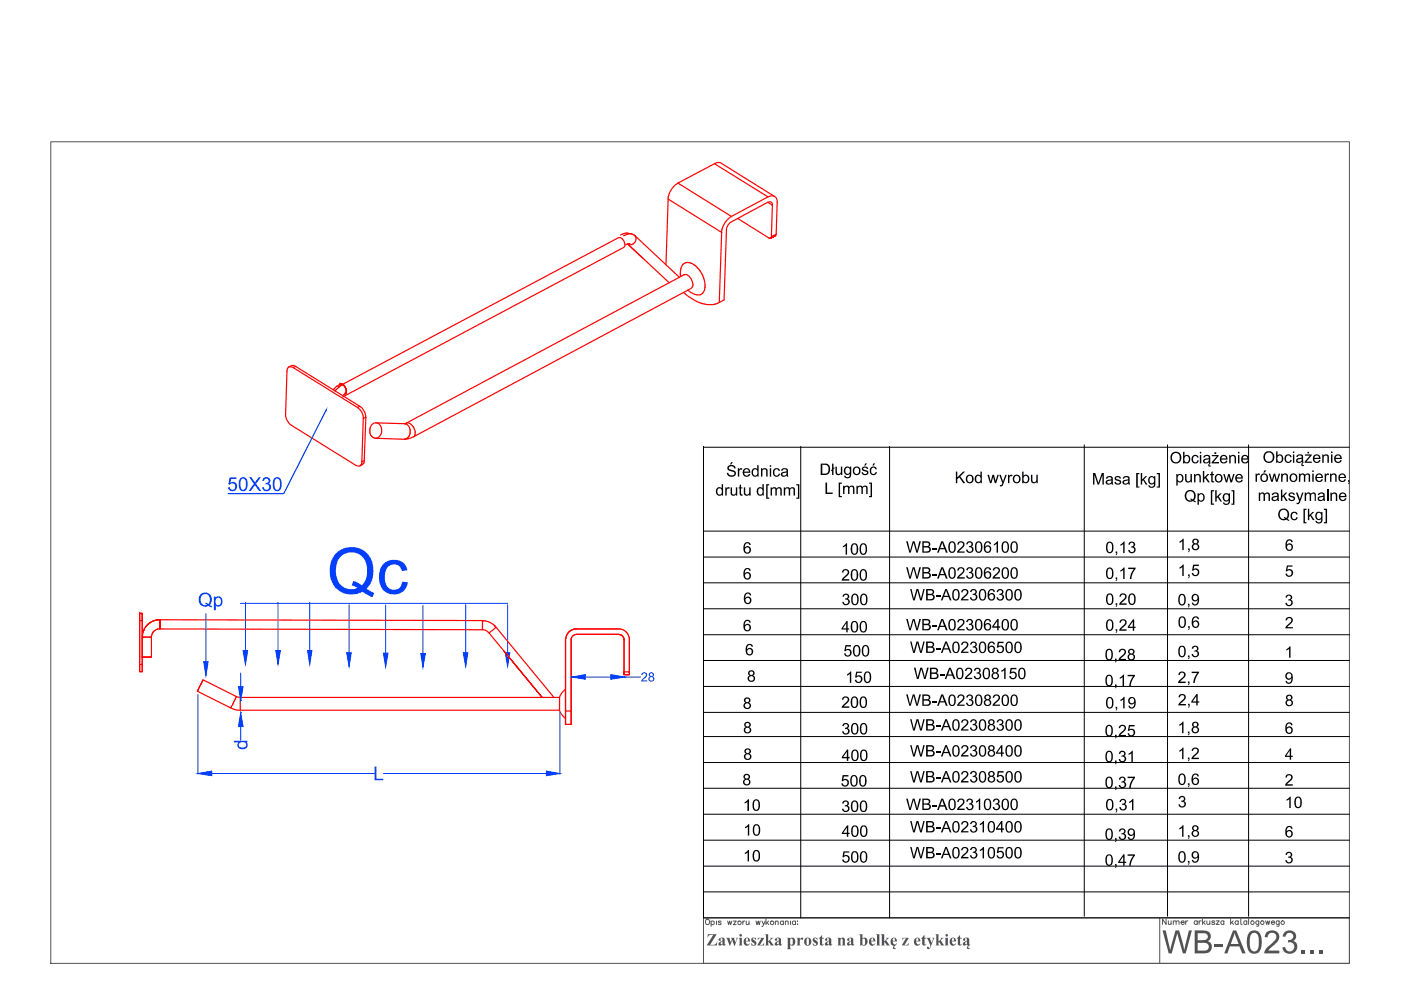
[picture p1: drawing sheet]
<svg xmlns="http://www.w3.org/2000/svg" width="297mm" height="210mm" viewBox="0 0 297 210" stroke-linecap="round" stroke-linejoin="round" font-family="sans-serif">
<!-- layer: 0 -->
<g fill="none" stroke="#545454" stroke-width=".21">
<path d="M149.2 194.6h136.9v9.7h-136.9zM149.7 195a.52 .52 0 0 1 .8 .5 .52 .52 0 0 1-.8 .4zM150.8 195.4a.38 .38 0 0 1 .5 0 .38 .38 0 0 1 0 .5 .38 .38 0 0 1-.5 0M150.8 195.3v1.1M151.9 195.3v.7M152.9 195.4l-.2-.1-.4 .1 .5 .3v.3h-.3l-.2-.1M154.3 195.3l.2 .7 .2-.7 .2 .7 .3-.7M155.5 195.3h.6l-.6 .7h.6M157.5 195.3v.7M157.9 195.3h-.3l-.1 .3M158.2 195.3l.1 .7h.2l.3-.2M158.8 195.3v.7"/>
<path d="M160.3 195.3l.2 .7 .3-.7 .2 .7 .2-.7M161.6 195.3l.3 .7 .3-.7M161.9 196l-.2 .4h-.2M162.4 194.9v1.1M162.6 195.6l.4 .4M163 195.3l-.6 .5M164.4 195.5l.2-.2h.3l.1 .7M164.4 195.3v.7M166.1 195.4a.36 .36 0 0 0-.5 0 .36 .36 0 0 0 0 .5 .36 .36 0 0 0 .5 0M166.1 195.3v.7M166.5 195.5l.3-.2h.3v.7M166.5 195.3v.7"/>
<path d="M167.6 195.3v.7M168.7 195.4a.38 .38 0 0 0-.6 0 .38 .38 0 0 0 0 .5 .38 .38 0 0 0 .6 0M168.7 195.3v.7M169.1 195.3h.1M169.1 195.9v.1zM245.9 194.6v9.7M247.2 194.9v1.1l-.7-1.1v1.1M247.7 195.2v.8h.3l.3-.2M248.3 195.2v.8M248.8 195.5l.2-.3 .3 .1 .1 .7M248.8 195.2v.8M249.4 195.5l.3-.3 .2 .1 .1 .7"/>
<path d="M250.4 195.6h.7a.38 .38 0 0 0-.5-.3 .38 .38 0 0 0-.2 .6 .38 .38 0 0 0 .6 .1l.1-.2M251.4 195.2v.8M251.9 195.2l-.3 .1-.2 .3M253.8 195.4a.37 .37 0 0 0-.5-.1 .37 .37 0 0 0 0 .6 .37 .37 0 0 0 .5-.1M253.8 195.2v.8M254.2 195.2v.8M254.7 195.2l-.3 .1-.2 .3M254.9 194.9v1.1M255.2 195.6l.3 .4M255.5 195.2l-.6 .6M255.9 195.2l.1 .8h.2l.3-.2M256.5 195.2v.8"/>
<path d="M257.6 195.4l-.3-.2-.3 .1v.2l.4 .1 .2 .2-.3 .2-.4-.2M257.9 195.2h.6l-.6 .8h.6M259.5 195.4a.35 .35 0 0 0-.5 0 .35 .35 0 0 0 0 .5 .35 .35 0 0 0 .5-.1M259.5 195.2v.8M260.9 194.9v1.1M261.1 195.6l.4 .4M261.5 195.2l-.6 .6M262.5 195.4a.37 .37 0 0 0-.5-.1 .37 .37 0 0 0 0 .6 .37 .37 0 0 0 .5-.1M262.5 195.2v.8M263.1 194.9v1.1h.3M264.3 195.4a.35 .35 0 0 0-.5 0 .35 .35 0 0 0 0 .5 .35 .35 0 0 0 .5-.1M264.3 195.2v.8"/>
<path d="M264.7 194.9v1.1M266.9 195.2l-.1 1.1h-.4M266.9 195.4a.35 .35 0 0 0-.5 0 .35 .35 0 0 0 0 .5 .35 .35 0 0 0 .5-.1M268.3 195.2l.3 .8 .2-.8 .2 .8 .2-.8M269.6 195.6h.6a.38 .38 0 0 0-.5-.3 .38 .38 0 0 0-.2 .6 .38 .38 0 0 0 .6 .1l.1-.2M271.2 195.2v1.1h-.5M271.2 195.4a.35 .35 0 0 0-.5 0 .35 .35 0 0 0 0 .5 .35 .35 0 0 0 .5-.1"/>
<circle cx="156.8" cy="195.6" r=".37"/>
<circle cx="163.7" cy="195.7" r=".38"/>
<circle cx="265.5" cy="195.6" r=".37"/>
<circle cx="267.6" cy="195.6" r=".37"/>
<circle cx="272" cy="195.6" r=".37"/>
</g>
<g fill="#545454">
<path d="M246.5 197.3h.7l.9 4.2 1.1-4.2h.8l1.1 4.2 1-4.2h.6l-1.3 4.8h-.6l-1.2-4.2-1.2 4.2h-.6z"/>
<path d="M257.5 200.1h1.8v.6h-1.8z"/>
<path d="M268.4 197.8l.8-.5h.8l.6 .2 .5 .5 .1 .8-.3 .7-2 2h2.3v.6h-3.2l.1-.4 .4-.6 1.8-1.7 .3-.6-.1-.6-.4-.4h-.5a.94 .94 0 0 0-.9 1l-.5-.1z"/>
<path d="M272.3 197.7l.8-.4h.8l.6 .4 .3 .6v.5l-.2 .4-.4 .3 .6 .4 .3 .6-.1 .6-.3 .6-.4 .3-.7 .2-1-.1-.4-.4-.3-.8 .6-.1v.1a.97 .97 0 0 0 1.2 .8 .97 .97 0 0 0 .7-1.3 .97 .97 0 0 0-1.3-.5v-.6h.3a.81 .81 0 0 0 .8-.9 .81 .81 0 0 0-.9-.7 .81 .81 0 0 0-.7 .9l-.7-.1z"/>
<path d="M276 201.5h.7v.6h-.7z"/>
<path d="M277.8 201.5h.7v.6h-.7z"/>
<path d="M279.7 201.5h.7v.6h-.7z"/>
<path d="M150.1 198.1h1.8l-1.3 2.2h.9l.6-.7-.1 .8h-2.2l1.4-2.2-.8 .1-.4 .5z"/>
<path d="M154 198.8h.8l-.1 .3 .3 .7 .2-.7-.2-.3h.8l-.2 .3 .3 .7 .3-.7-.2-.3 .5 .1-.2 .2-.5 1.4h-.1l-.4-1.2-.6 1.2z"/>
<path d="M159.3 199l.3-.2h.6l.1 .5-.2-.2a.24 .24 0 0 0-.3-.2 .24 .24 0 0 0-.2 .2 .24 .24 0 0 0 .3 .2l.5 .5-.1 .5-.4 .2h-.6v-.6l.1 .1a.3 .3 0 0 0 .3 .4 .3 .3 0 0 0 .3-.3l-.6-.5z"/>
<path d="M160.7 198.8h1.3l-.9 1.6 .6-.1 .3-.4v.5h-1.5l.9-1.5-.6 .1-.1 .3z"/>
<path d="M162.2 198.1h.7v1.5l.5-.5-.1-.3h.7l-.7 .6 .8 1h-.8l.1-.1-.4-.6-.1 .5 .1 .2h-.8l.2-.2v-1.9z"/>
<path d="M168.9 198.8h.7v.4l.1-.2a.27 .27 0 0 1 .3-.3 .27 .27 0 0 1 .3 .3 .27 .27 0 0 1-.3 .3 .25 .25 0 0 0-.3-.1 .25 .25 0 0 0-.1 .3v.8l.2 .1h-.9l.2-.2v-1.1z"/>
<path d="M172.4 199l.2-.2h.7v.5l-.2-.2a.23 .23 0 0 0-.3-.2 .23 .23 0 0 0-.2 .3 .23 .23 0 0 0 .3 .1l.5 .4v.4l-.2 .3-.8 .1-.1-.6 .4 .4a.24 .24 0 0 0 .4-.2 .24 .24 0 0 0-.4-.2l-.4-.4z"/>
<path d="M174.2 198.3l.1 .5h.4v.2h-.4v1.2l.2 .1 .2-.1-.3 .3-.5-.2-.1-1.3h-.2z"/>
<path d="M177.6 198.8h.6v.3l.3-.3a.51 .51 0 0 1 .6 .7v.8l.2 .1h-.8l.2-.2v-.8a.25 .25 0 0 0-.2-.4 .25 .25 0 0 0-.3 .2v1l.2 .2h-.8l.1-.1v-1.2z"/>
<path d="M185.8 198.1h.7v2.2l.1 .1h-.8l.1-.1v-2.1z"/>
<path d="M186.8 198.1h.7v1.5l.5-.5-.2-.3h.8l-.7 .6 .8 1h-.9l.2-.1-.4-.6-.1 .6 .1 .1h-.8l.2-.1v-2.1z"/>
<path d="M191.3 198.8h1.4l-.9 1.6 .6-.1 .3-.4-.1 .5h-1.4l.9-1.5-.6 .1-.2 .3z"/>
<path d="M195.9 198.3l.1-.1v.6h.4v.2h-.4v1.2h.4l-.5 .3a.46 .46 0 0 1-.4-.6v-.9l-.2-.1z"/>
<path d="M196.4 198.8h.9l-.1 .3 .3 .8 .2-.5a.31 .31 0 0 0 .1-.3 .31 .31 0 0 0-.2-.3l.6 .1-.2 .1-.8 2a.29 .29 0 0 1-.3 .3 .29 .29 0 0 1-.3-.2 .29 .29 0 0 1 .2-.4l.2 .3 .3-.5z"/>
<path d="M198.3 198.1h.7v1.5l.5-.5-.1-.3h.7l-.7 .6 .9 1h-.9l.1-.1-.4-.6-.1 .5 .2 .2h-.9l.2-.1v-2z"/>
<path d="M203.4 198.3l.2-.1v.6h.3v.2h-.3v1.2l.2 .1 .1-.1-.3 .3-.5-.2v-1.3h-.2z"/>
<path d="M253.3 197.3h2.3l.9 .5 .2 .9-.1 .4-.6 .5 .7 .4 .2 .4v.6l-.3 .7-.3 .2-.9 .2h-2.1zM253.9 197.9v1.4h1.3a.77 .77 0 0 0 .9-.8 .77 .77 0 0 0-1.1-.6zM253.9 199.9v1.6h1.6a.86 .86 0 0 0 .7-1 .86 .86 0 0 0-1.1-.6z"/>
<path d="M261.4 197.3h.7l2 4.8h-.7l-.6-1.4h-2.1l-.5 1.4h-.6zM261.8 197.8l-.8 2.4h1.6z"/>
<path d="M265 197.6l.7-.3 .9 .1 .5 .5 .3 .8 .1 1.5-.2 .9-.2 .5-.4 .5-.4 .1h-.8l-.4-.2-.6-1-.1-2.1 .2-.7zM265.4 197.9l-.4 .9v1.6l.2 .9 .5 .4a1.18 1.18 0 0 0 1.2-1.5v-1.2l-.2-.8a.8 .8 0 0 0-1.3-.3z"/>
<path d="M152.5 199l.3-.2h.5a.41 .41 0 0 1 .3 .6v.7l.1 .2 .1-.1a.34 .34 0 0 1-.3 .3 .34 .34 0 0 1-.4-.3l-.1 .2a.41 .41 0 0 1-.7-.2 .41 .41 0 0 1 .5-.6l.4-.2v-.1a.24 .24 0 0 0-.1-.4 .24 .24 0 0 0-.3 .1 .24 .24 0 0 0 0 .3 .27 .27 0 0 1-.4 .1 .27 .27 0 0 1 .1-.4zM153 199.6l-.1 .2a.22 .22 0 0 0-.1 .3 .22 .22 0 0 0 .4 0v-.5z"/>
<path d="M156.8 198.3a.27 .27 0 0 1 .5 0 .27 .27 0 0 1-.5 0zM156.6 198.8h.7v1.5l.2 .1h-.9l.2-.2v-1.1z"/>
<path d="M157.9 199l.7-.2 .3 .3 .1 .5h-.9l.1 .3a.4 .4 0 0 0 .4 .3 .4 .4 0 0 0 .4-.2l-.4 .5-.6-.1-.3-.5v-.5zM158.2 199l-.1 .5h.5v-.2a.28 .28 0 0 0 0-.3 .28 .28 0 0 0-.4 0z"/>
<path d="M164.3 199.1l.5-.3h.6l.2 .3v1l.1 .2v-.1a.34 .34 0 0 1-.3 .3 .34 .34 0 0 1-.3-.3l-.2 .2a.41 .41 0 0 1-.7-.2 .41 .41 0 0 1 .5-.6l.4-.2v-.1a.24 .24 0 0 0-.1-.4 .24 .24 0 0 0-.3 .1 .24 .24 0 0 0 .1 .3 .27 .27 0 0 1-.4 .1 .27 .27 0 0 1-.1-.3zM164.9 199.6v.2a.22 .22 0 0 0-.1 .3 .22 .22 0 0 0 .3 0v-.5z"/>
<path d="M166.8 198.8h.7v.3l.3-.3h.4l.4 .5v.7l-.3 .4-.4 .1-.4-.2v.8l.3 .2h-1l.2-.2v-2.1zM167.7 199l-.2 .3v.8l.2 .1a.37 .37 0 0 0 .4-.1 .37 .37 0 0 0 0-.5l-.1-.5z"/>
<path d="M170.7 199.1l.3-.3h.5l.4 .3 .1 .8-.4 .5-.6 .1-.3-.3-.2-.3zM171.1 199l-.1 1a.3 .3 0 0 0 .3 .4 .3 .3 0 0 0 .2-.5v-.6a.28 .28 0 0 0-.1-.3 .28 .28 0 0 0-.3 0z"/>
<path d="M175 199l.4-.2h.5l.3 .2v1.2l.3 .1-.5 .2a.42 .42 0 0 0-.7 0h-.1a.46 .46 0 0 1-.3-.5 .46 .46 0 0 1 .5-.4l.3-.2v-.1a.23 .23 0 0 0-.1-.3 .23 .23 0 0 0-.3 0 .23 .23 0 0 0 .1 .3v.1a.26 .26 0 0 1-.4 0 .26 .26 0 0 1 0-.4zM175.5 199.7a.25 .25 0 0 0-.2 .3 .25 .25 0 0 0 .4 .1v-.5z"/>
<path d="M179.6 199.1l.5-.3h.5a.41 .41 0 0 1 .3 .6v.7l.1 .2 .1-.1a.34 .34 0 0 1-.3 .3 .34 .34 0 0 1-.4-.3l-.2 .2a.41 .41 0 0 1-.6-.2 .41 .41 0 0 1 .4-.6l.4-.2v-.1a.24 .24 0 0 0 0-.4 .24 .24 0 0 0-.4 .1 .24 .24 0 0 0 .1 .3 .27 .27 0 0 1-.4 .1 .27 .27 0 0 1-.1-.3zM180.3 199.6l-.1 .2a.22 .22 0 0 0-.1 .3 .22 .22 0 0 0 .3 0v-.5z"/>
<path d="M182.2 198.1h.7v.9l.2-.2h.4l.3 .2 .2 .7-.4 .7-.5 .1-.4-.2-.3 .2v-2.2zM182.9 199.1v.8a.32 .32 0 0 0 .3 .5 .32 .32 0 0 0 .2-.5v-.6a.3 .3 0 0 0-.2-.3 .3 .3 0 0 0-.3 .1z"/>
<path d="M184.4 199.1l.4-.3h.3l.4 .3 .1 .5h-.9l.3 .6a.35 .35 0 0 0 .5-.2l-.3 .5h-.4l-.4-.2-.2-.3zM184.8 198.9l-.1 .6h.5l-.1-.5z"/>
<path d="M188.9 199.1l.4-.3h.4l.4 .4 .1 .4h-.9l.1 .4a.41 .41 0 0 0 .4 .2 .41 .41 0 0 0 .3-.2l-.3 .5-.6-.1-.4-.4zM189.4 198.9l-.1 .6 .5-.1a.33 .33 0 0 0-.4-.5zM189.5 200.6l.4-.2-.1 .1a.27 .27 0 0 0-.2 .4 .27 .27 0 0 0 .4 .1l-.2 .2a.33 .33 0 0 1-.5-.2 .33 .33 0 0 1 .2-.4z"/>
<path d="M194 199l.3-.2h.4l.3 .3 .1 .5h-.9l.4 .6 .5-.2-.4 .5h-.5l-.3-.3-.1-.7zM194.3 199l-.1 .5 .5-.1a.32 .32 0 0 0 0-.3 .32 .32 0 0 0-.4-.1z"/>
<path d="M200.4 198.3a.3 .3 0 0 1 .6 0 .3 .3 0 0 1-.6 0zM200.3 198.8h.7v1.5l.2 .1h-.9l.2-.1v-1.3z"/>
<path d="M201.5 199.1l.4-.3h.3l.5 .4v.4h-.9l.1 .4a.41 .41 0 0 0 .4 .2 .41 .41 0 0 0 .4-.2l-.4 .5-.6-.1-.3-.4zM201.9 198.9l-.1 .6 .5-.1a.33 .33 0 0 0-.4-.5z"/>
<path d="M204.3 199l.4-.2h.5l.2 .2 .1 1.2h.2l-.2 .3h-.3a.29 .29 0 0 0-.3-.2 .29 .29 0 0 0-.2 .1l-.1 .1a.43 .43 0 0 1-.5-.4 .43 .43 0 0 1 .5-.5l.3-.1 .1-.2a.23 .23 0 0 0-.1-.3 .23 .23 0 0 0-.3 0 .23 .23 0 0 0 .1 .3l-.1 .1a.26 .26 0 0 1-.4 0 .26 .26 0 0 1 .1-.4zM204.8 199.7a.25 .25 0 0 0-.2 .3 .25 .25 0 0 0 .4 .1v-.5zM205.2 200.5l.4-.1-.2 .2a.26 .26 0 0 0-.1 .3 .26 .26 0 0 0 .4 .1 .38 .38 0 0 1-.7 .1 .38 .38 0 0 1 .2-.6z"/>
</g>
<path d="M10.8 30.1h275.3v174.2h-275.3z" fill="none" stroke="#545454" stroke-width=".21"/>
<g fill="#003fff">
<path d="M81.2 119.7l.1-.1a2.99 2.99 0 0 1 5.1 1.3l-1.2 .2a1.78 1.78 0 0 0-2-1.4 1.78 1.78 0 0 0-1.5 1.8l-.1 .7a2.36 2.36 0 0 0 1.7 2.9 1.75 1.75 0 0 0 2-1.8l1.2 .1a3 3 0 0 1-3.2 2.6 3 3 0 0 1-2.9-2.9l.1-1.9 .2-.8z"/>
<path d="M71 117.5l1.7-1.2 1.8-.3 2 .4 .9 .5 .9 1 .8 1.9v2l-.6 2-.8 1 1.6 .9-.3 .9-1.6-.8a.59 .59 0 0 0-1-.2l-1.5 .4-1.6-.1-1.4-.6-1.1-1.1-.7-1.6-.2-2.1 .4-1.8zM72.4 117.9l-.6 .6-.5 1.2-.1 1.8 .2 .9a3.2 3.2 0 0 0 4.4 2.3l-1.2-.6 .3-.9 1.4 .6a.41 .41 0 0 0 .3 .2 .41 .41 0 0 0 .4-.2l.6-.9 .1-.7v-2.3a3.2 3.2 0 0 0-5.3-2z"/>
</g>
<g fill="none" stroke="#003fff" stroke-width=".21">
<path d="M51 127.9h56.6M52 127.7v10.5M58.9 127.7v10.5M65.7 127.7v10.5M74 128.2v10.4M81.8 128.3v10.4M89.7 128.4v10.4M98.7 128.2v10.4M107.6 128.2v10.4M121.2 143.4v.2M124.1 143.6h5.4M132.4 143.4v.2"/>
<path d="M132.4 143.6h3.4"/>
</g>
<g fill="#003fff" stroke="#003fff" stroke-width=".21">
<path d="M107.1 138.4h1l-.5 2.9z"/>
<path d="M98.2 138.4h1l-.5 2.9z"/>
<path d="M89.2 138.6h1l-.5 2.9z"/>
<path d="M81.3 138.5h1l-.5 2.9z"/>
<path d="M73.5 138.4h1l-.5 2.9z"/>
<path d="M65.2 137.9h.9l-.4 2.9z"/>
<path d="M58.5 137.9h1l-.6 2.9z"/>
<path d="M51.5 137.9h1l-.5 2.9z"/>
<path d="M121.2 143.6l2.9-.6v1z"/>
<path d="M129.5 143l2.9 .6-2.9 .4z"/>
</g>
<g fill="none" stroke="#f00" stroke-width=".25">
<path d="M29.6 130h.6v12.4h-.6v-12.4h.6v1.6M29.6 130h.1M29.6 130v1.6M30.2 139.3h1.9M30.2 134.7v.4zM30.2 135.1h.1M30.2 135.1h1.9M30.2 135.1v4.2M30.4 133.8l-.2 .9M30.5 133.5l-.1 .3zM30.7 133.2l-.2 .3zM30.8 133l-.1 .2"/>
<path d="M31.3 132.5l.2-.3zM31.3 132.5l-.5 .5zM31.5 132.2l.3-.1zM31.8 132.1l.2-.2-.2 .2M32.1 135.1v4.2h-1.9M32.3 131.7l.9-.3-1.2 .5M32.3 134.2l-.2 .9M33.2 133.5l-.9 .7 .1-.1M33.2 131.4h.7zM33.8 131.4h.1M33.8 132.5l.1-.2v.4v-.2M33.9 132v-.5v1.9v-.2"/>
<path d="M33.9 132v-.5v.5M33.9 132v.1M33.9 132.1v.2zM33.9 131.4v.4v-.4M33.9 131.4v.2M33.9 132v.7M33.9 132.7v.5zM33.9 131.4v1.8M33.9 132v.2M33.9 131.4l68.4 .2M102.3 131.6v1.9l-68.4-.2-.7 .2 .1-.1M102.3 131.6h.3z"/>
<path d="M102.3 133.5l.5 .1 .8 .6M102.6 131.6a3.7 3.7 0 0 1 2.5 1.3l-.2-.2M106.9 138l8 9.9-11.3-13.7 1.5-1.3 12.3 15M119.9 135.7v17.9M119.9 135.7v15M119.9 135.4a2.25 2.25 0 0 1 2.3-2h9a2.25 2.25 0 0 1 2.2 2v7.1M119.9 135.4v.3M121.1 135.5v18.1M121.1 135.5v15.2M122.2 134.5h9a1.29 1.29 0 0 1 1.1 .8M122.2 134.5h9l.8 .3 .3 .5M122.2 134.5l-.8 .3-.3 .7"/>
<path d="M131.2 133.4h-9a2.25 2.25 0 0 0-2.3 2M132.3 135.3v7.2M132.3 135.7v7.3h1.1v-.5h-1.1v.5h1.1v-7.3M29.6 140.9h.6v1.5h-.6zM29.6 140.9v-9.3h.6v9.3M43.1 144.1l-1.3 2.5M49 150.1l-7.2-3.5 1.3-2.5 7 3.6-1.1 2.4 1.2 .4 .7 .1M50.1 147.7l.8 .2M118.6 147.9h-67.7v2.7h67.7M118.6 147.9v1.4M118.6 149.1a3 3 0 0 0 1.3 3.2M119.9 150.7h1.2v2.9h-1.2z"/>
<path d="M119.9 146.1l-.6 .6-.7 1.2"/>
</g>
<g fill="#003fff">
<path d="M136.1 142.7l.6-.2 .5 .3-.1 .7-.9 .8h1v.2h-1.3l.1-.4 1-.9-.2-.5-.4 .1-.2 .3h-.2z"/>
<path d="M137.6 142.8l.6-.3 .5 .4-.1 .4-.2 .1 .3 .3v.4l-.3 .4h-.5l-.4-.3v-.5l.3-.2-.2-.3zM137.8 143.1a.31 .31 0 0 0 .6 0 .31 .31 0 0 0-.6 0zM137.7 144a.4 .4 0 0 0 .8 0 .4 .4 0 0 0-.8 0z"/>
</g>
<path d="M51 142.7v2.9M51 154.1v2.9M51.1 148.5h.1M51.1 151.1h.1" fill="none" stroke="#003fff" stroke-width=".21"/>
<g fill="#003fff" stroke="#003fff" stroke-width=".21">
<path d="M50.6 145.6h.9l-.5 2.9z"/>
<path d="M51 151.1l.5 3h-.9z"/>
</g>
<path d="M49.6 157.1h2.9v.3h-.3l.3 .4v.5l-.7 .5h-.9l-.4-.3-.2-.4 .3-.7h-1zM50.8 157.5l-.2 .5 .4 .5h.7l.5-.4v-.4l-.4-.3z" fill="#003fff"/>
<path d="M43.2 140.3h.9l-.4 2.9z" fill="#003fff" stroke="#003fff" stroke-width=".21"/>
<path d="M43.7 130.1v10.4" fill="none" stroke="#003fff" stroke-width=".21"/>
<g fill="#003fff">
<path d="M42.4 126.2l.8-.6h.6l.6 .3 .5 .9-.1 1.1a.31 .31 0 0 0-.3 .3 .31 .31 0 0 0 .3 .3h.2l-.2 .3-.3-.1a.39 .39 0 0 0-.6-.1l-1-.1-.6-.5-.2-1.3zM42.9 126.1l-.3 .6v1l.3 .4 .5 .2 .5-.1-.4-.1 .1-.3h.2a.41 .41 0 0 0 .5 .1 .41 .41 0 0 0 .2-.5v-.7l-.4-.5-.5-.3z"/>
<path d="M45.4 126.5h.3v.2l.4-.3 .6 .1 .5 .7-.1 .8-.3 .5-.5 .2-.6-.3v1h-.3zM46 126.8l-.3 .3v.7l.2 .4 .4 .2 .4-.3 .1-.8-.3-.6z"/>
</g>
<path d="M42 147.2v17M118.7 151v13.2M44.9 164h34.4M81.3 164h34.5" fill="none" stroke="#003fff" stroke-width=".21"/>
<g fill="#003fff" stroke="#003fff" stroke-width=".21">
<path d="M42 164l2.9-.5v1z"/>
<path d="M115.8 163.5l2.9 .5-2.9 .5z"/>
</g>
<path d="M79.4 162.5h.4v2.6h1.5v.3h-1.9z" fill="#003fff"/>
<g fill="#000">
<path d="M176.4 98.3h.3v.9l.2-.1v.2l-.2 .2v1.2h-.3v-1l-.2 .2 .2-.4zM252.8 96.7l.5-.3 .7 .3 .1 .3h-.3l-.1-.2-.4-.1-.3 .4v.6l.2 .3h.4l.3-.4h.2l-.3 .6-.6 .1-.5-.4-.1-.7zM260.6 96.5h.3v.2l.4-.3 .4 .1 .3 .2 .1 1.6h-.3v-1.1a.43 .43 0 0 0-.5-.5 .43 .43 0 0 0-.4 .6v1h-.3zM272.5 96.6l.4-.2h.5l.4 .4v.1h-.3a.49 .49 0 0 0-.6-.2 .49 .49 0 0 0-.3 .6l.1 .3 .3 .3h.4l.2-.4 .3 .1-.5 .5-.7-.1-.4-.5zM280.3 96.4h.3v.2l.5-.3 .6 .2v1.6h-.3v-1.1a.41 .41 0 0 0-.4-.4 .41 .41 0 0 0-.4 .6v.9h-.3zM153.8 103.3h.2v.3a.45 .45 0 0 1 .7-.2l-.1 .3a.37 .37 0 0 0-.4 0 .37 .37 0 0 0-.1 .4v1h-.3zM154.9 103.3h.3v1.1a.42 .42 0 0 0 .5 .5 .42 .42 0 0 0 .3-.6v-1h.3v1.8h-.2v-.3l-.4 .3-.6-.1-.2-.2zM156.4 99.3h.3v.3l.2-.3h.4l.1 .1-.1 .2a.4 .4 0 0 0-.5 .1 .4 .4 0 0 0-.1 .4v.9h-.3zM156.8 102.9l.3-.2v.6h.3v.2h-.3v1.1l.3 .2v.3a.4 .4 0 0 1-.5-.1 .4 .4 0 0 1-.1-.4v-1.1h-.2v-.2h.2zM157.7 103.3h.3v1.3l.3 .3 .5-.2v-1.4h.3v1.8h-.3v-.3l-.3 .3-.7-.2zM161.3 99.3h.3v.2l.6-.3 .5 .2v1.6h-.3v-1a.42 .42 0 0 0-.4-.5 .42 .42 0 0 0-.4 .6v.9h-.3zM162.4 102.7h.7v.2h-.4v2.6h.4v.2h-.7z"/>
<path d="M163.4 103.3h.2v.3l.4-.3 .5 .1a.19 .19 0 0 0 .2 .1 .19 .19 0 0 0 .2-.2h.3a.52 .52 0 0 1 .5 .6v1.2h-.2v-1.2a.39 .39 0 0 0-.5-.3 .39 .39 0 0 0-.3 .5v1h-.3v-1.2a.39 .39 0 0 0-.5-.3 .39 .39 0 0 0-.2 .6v.9h-.3zM164.1 99.5l.5-.3 .6 .3 .2 .3-.3 .1-.2-.3-.3-.1-.4 .4v.7l.3 .2h.4l.2-.4 .3 .1-.3 .5-.6 .1-.5-.3-.1-1zM166.2 103.3h.2v.3l.4-.3h.4a.28 .28 0 0 0 .2 .2 .28 .28 0 0 0 .3-.2h.5l.3 .3v1.5h-.3v-1.2a.37 .37 0 0 0-.4-.4 .37 .37 0 0 0-.3 .6v1h-.3v-1.3a.41 .41 0 0 0-.6-.2 .41 .41 0 0 0-.1 .6v.9h-.3zM168.8 102.7h.7v3h-.7v-.2h.4v-2.6h-.4zM175 102.3h.4v2.1h1.1v.3h-1.5zM177.8 102.3h.7v.3h-.4v2.6h.4v.2h-.7zM177.1 98.9h.3v1.2a.44 .44 0 0 0 .6 .4 .44 .44 0 0 0 .3-.6v-1h.3v1.8h-.3v-.2l-.4 .3-.5-.1-.3-.5zM178.7 103h.3v.2l.4-.2h.4l.3 .3 .3-.3h.6l.2 .5v1.2h-.3v-1.1a.39 .39 0 0 0-.5-.4 .39 .39 0 0 0-.3 .5v1h-.3v-1.1a.41 .41 0 0 0-.5-.3 .41 .41 0 0 0-.3 .5v.9h-.3zM178.7 115.8l.9-.6v2.4h-.3v-1.9l-.6 .4zM181.6 103h.2v.2l.4-.2h.4a.28 .28 0 0 0 .3 .2 .28 .28 0 0 0 .2-.2h.5l.3 .2 .1 1.5h-.3v-1.2a.37 .37 0 0 0-.5-.3 .37 .37 0 0 0-.3 .5v1h-.3v-1.3a.42 .42 0 0 0-.6-.1 .42 .42 0 0 0-.1 .5v.9h-.3zM184.2 102.3h.7v3.1h-.7v-.2h.4v-2.6h-.4zM192.1 114.8h.4l.4 2 .6-2h.4l.5 2 .5-2h.4l-.7 2.4h-.3l-.6-2.1-.6 2.1h-.3z"/>
<path d="M197.7 116.2h.9v.3h-.9zM202.7 100h.3v1.2l1.2-1.2h.4l-1 1 1.1 1.4h-.5l-.8-1.2-.4 .4v.8h-.3zM203.2 114.9l.8-.1 .4 .3v.7l-1.1 1.1h1.2v.3h-1.6l.3-.7 1-.9-.1-.4-.2-.2-.4 .1-.2 .4-.3-.1zM205 115l.4-.2h.4l.4 .3 .1 .4-.3 .4 .3 .2 .1 .4-.1 .3-.3 .4h-.8l-.3-.4-.1-.3h.3l.1 .3 .4 .2 .3-.1 .2-.3-.1-.4-.6-.2 .1-.2 .5-.2-.1-.5-.5-.1-.2 .4h-.3zM209.4 100.7h.3l.4 1.4 .3-1.4h.3l.4 1.3 .4-1.3h.3l-.6 1.7h-.3l-.3-1.3-.4 1.3h-.3zM210.7 115.4l.7-.6h.2v2.4h-.3v-1.9l-.6 .4zM211.9 100.7h.3l.5 1.4 .5-1.4h.3l-.8 2-.3 .4h-.4v-.3h.3l.2-.4zM213.7 100.7h.3v.3l.2-.3h.4l.1 .1-.2 .2a.39 .39 0 0 0-.4 .1 .39 .39 0 0 0-.1 .4v.9h-.3zM218.6 100.7h.3v1.1a.42 .42 0 0 0 .4 .4 .42 .42 0 0 0 .4-.4v-1.1h.3v1.7h-.2v-.2l-.5 .3-.6-.2zM231.7 100.3h.5l.7 2.1 .7-2.1h.4v2.4h-.3v-2l-.7 2h-.3l-.7-2v2h-.3zM236.4 101.1l.4-.2 .5 .1 .4 .4-.3 .1-.1-.3h-.3a.23 .23 0 0 0-.4 .1 .23 .23 0 0 0 .3 .3l.6 .2 .2 .2-.1 .5-.5 .3-.6-.1-.2-.5h.3l.1 .2 .3 .1a.3 .3 0 0 0 .4-.2 .3 .3 0 0 0-.4-.3l-.3-.1a.44 .44 0 0 1-.4-.4 .44 .44 0 0 1 .1-.4zM236.5 116.9h.4v.6l-.2 .2-.2-.1 .2-.3h-.2z"/>
<path d="M237.5 115.4l.9-.6v2.5h-.3v-1.9l-.6 .3zM239.4 115l.6-.2 .6 .3 .1 .4-.4 .5 .5 .3-.1 .6-.4 .4-.8-.1-.3-.6 .3 .1a.48 .48 0 0 0 .6 .3 .48 .48 0 0 0 .3-.6 .48 .48 0 0 0-.6-.3l.2-.2a.41 .41 0 0 0 .4-.5 .41 .41 0 0 0-.5-.4 .41 .41 0 0 0-.4 .5l-.3-.1zM240.9 100.3h.7v.2h-.4v2.7h.4v.2h-.7zM241.9 100.3h.3v1.4l.6-.7h.4l-.7 .6 .8 1.1h-.4l-.5-.9-.2 .2v.7h-.3zM245.3 100.3h.6v3.1h-.6v-.2h.3v-2.7h-.3zM250.1 114.8l.9-.6v2.4h-.3v-1.9l-.6 .4zM251.9 116.3h.3v.5l-.2 .3-.1-.1 .2-.2-.2-.2zM251.3 100.5h.3v1.3a.43 .43 0 0 0 .5 .2 .43 .43 0 0 0 .3-.5v-1h.3v1.8h-.3v-.3l-.4 .3-.5-.1-.2-.4zM253.2 100.5h.2v.3l.5-.3 .6 .2 .1 1.6h-.3v-1.1a.43 .43 0 0 0-.5-.4 .43 .43 0 0 0-.3 .5v1h-.3zM255 99.9h.3v1.3l.7-.7h.4l-.7 .7 .8 1.1h-.4l-.6-.9-.2 .2v.7h-.3zM256.7 103.9h.7v.3h-.4v2.6h.4v.2h-.7zM256.8 100.1l.3-.2v.6h.3v.3h-.3v1.2h.3v.3h-.4l-.2-.2v-1.3h-.2v-.3h.2z"/>
<path d="M257.7 103.9h.3v1.4l.7-.7h.4l-.7 .6 .7 1.1h-.3l-.6-.8-.2 .2v.6h-.3zM259.3 100.5h.3l.4 1.4 .4-1.4h.3l.3 1.4 .5-1.4h.3l-.6 1.8h-.3l-.4-1.4-.3 1.4h-.3zM261.1 103.9h.6v3.1h-.6v-.2h.3v-2.6h-.3zM266.2 100.4h.3v.2a.39 .39 0 0 1 .6-.1v.3a.39 .39 0 0 0-.5 0 .39 .39 0 0 0-.1 .5v.9h-.3zM266.9 104.4h.2v.3l.3-.3h.4l.4 .3 .2-.3 .6 .1 .3 .4v1.3h-.3v-1.1a.39 .39 0 0 0-.5-.4 .39 .39 0 0 0-.3 .5v1h-.3v-1.1a.39 .39 0 0 0-.5-.4 .39 .39 0 0 0-.2 .6v.9h-.3zM269 100.4h.3l.4 1.4 .4-1.4h.3l.3 1.4 .4-1.4h.3l-.5 1.8h-.4l-.3-1.4-.4 1.4h-.3zM271.6 103.8h.3v1.4l.7-.8h.3l-.6 .7 .7 1.1h-.4l-.5-.9-.2 .2v.7h-.3zM271.6 100.4h.3v.3l.4-.3 .7 .2 .1 1.6h-.3v-1.4l-.3-.2-.5 .2-.1 1.4h-.3zM273.3 104.6l.4-.2h.5l.3 .5h-.3l-.3-.3a.29 .29 0 0 0-.4 .3 .29 .29 0 0 0 .4 .3l.6 .3v.5l-.5 .3-.4-.1-.5-.4v-.1l.3-.1 .2 .3 .4 .1a.3 .3 0 0 0 .3-.4 .3 .3 0 0 0-.5-.1l-.6-.3zM273.8 108.8l.4-.3 .7 .1 .2 .5h-.3l-.1-.3-.3-.1-.3 .1-.2 .5 .1 .6 .2 .1 .3 .1 .3-.5 .3 .1-.2 .5-.7 .1-.5-.3-.1-.8zM274.8 104.4h.3l.5 1.5 .5-1.5h.3l-.9 2.4-.6 .1v-.3a.38 .38 0 0 0 .5-.4zM275.4 100.4h.3v.3l.3-.3h.4a.29 .29 0 0 0 .3 .2 .29 .29 0 0 0 .3-.1l.4-.1 .4 .3v1.5h-.3v-1.2a.37 .37 0 0 0-.5-.4 .37 .37 0 0 0-.3 .5v1.1h-.2v-1.2a.41 .41 0 0 0-.6-.3 .41 .41 0 0 0-.2 .6v.9h-.3z"/>
<path d="M276.4 107.9h.6v.2h-.3v2.6h.3v.3h-.6zM276.6 104.4h.3v.3l.4-.3 .5 .1 .1 .2 .5-.3 .5 .2 .1 1.6h-.3v-1.2a.38 .38 0 0 0-.5-.3 .38 .38 0 0 0-.2 .5v1h-.3v-1.2a.41 .41 0 0 0-.6-.3 .41 .41 0 0 0-.2 .6v.9h-.3zM277.3 107.9h.3v1.3l.7-.7h.4l-.7 .7 .7 1.1h-.3l-.6-.9-.2 .2v.7h-.3zM280.9 100.4h.2v.2a.39 .39 0 0 1 .7-.1l-.1 .3-.3-.1-.2 .1-.1 1.4h-.2zM280.7 107.9h.7v3.1h-.7v-.3h.4v-2.6h-.4zM282 100.4h.3v.3l.4-.3 .6 .2 .1 1.6h-.3v-1.4l-.3-.2-.4 .2-.1 1.4h-.3zM282.1 104.4h.2v.3l.5-.3 .6 .2 .1 1.6h-.3v-1.2a.42 .42 0 0 0-.6-.3 .42 .42 0 0 0-.2 .5v1h-.3zM285.8 101.8h.3v.6l-.2 .3 .1-.5h-.2zM178.8 126l.7-.1 .5 .3 .1 .4-.4 .4 .4 .2 .1 .3-.3 .6-.8 .2-.4-.3-.1-.4h.3l.3 .5 .4-.1 .2-.2v-.5l-.6-.2v-.2l.4-.2a.41 .41 0 0 0-.2-.6 .41 .41 0 0 0-.5 .4h-.3zM179.3 136.8h1.1v.3h-.9l-.2 .6 .7-.1 .4 .3 .2 .6-.5 .6h-.8l-.3-.3v-.2l.3-.1 .2 .4 .3 .1 .4-.4v-.5l-.3-.3-.9 .2zM178.7 120.9l.5-.2 .7 .2 .2 .3-.2 .6-1 1h1.2v.3h-1.7l.3-.5 .8-.8 .3-.4-.4-.5-.4 .1-.2 .4h-.3zM192.1 120.3h.4l.4 2 .6-2h.4l.5 2 .5-2h.4l-.7 2.4h-.3l-.6-2.1-.6 2.1h-.3z"/>
<path d="M192.1 131.2h.4l.4 2.1 .6-2.1h.4l.5 2.1 .5-2.1h.4l-.7 2.4h-.3l-.6-2.1-.6 2.1h-.3zM193 124.9h.3l.4 2.1 .6-2.1h.4l.6 2.1 .5-2.1h.3l-.7 2.4h-.3l-.6-2.1-.6 2.1h-.3zM193 136h.3l.4 2.1 .6-2.1h.4l.6 2.1 .5-2.1h.3l-.7 2.4h-.3l-.6-2.1-.6 2.1h-.3zM197.7 121.7h.9v.3h-.9zM197.7 132.6h.9v.3h-.9zM198.5 126.3h.9v.3h-.9zM198.5 137.4h.9v.3h-.9zM203.1 120.5l.4-.2h.5l.4 .2 .1 .2-.1 .6-1.1 1.1h1.2v.3h-1.6l.2-.6 1.1-1a.47 .47 0 0 0-.4-.6 .47 .47 0 0 0-.5 .5l-.3-.1zM203.1 131.5l.3-.2 .6-.1 .4 .4v.7l-1.1 1.1h1.2v.2h-1.6l.3-.6 1-1-.1-.3-.2-.2h-.4l-.2 .5-.3-.1zM205 120.5l.3-.2h.5l.5 .4v.4l-.3 .3 .3 .2 .1 .4-.1 .4-.5 .3h-.6l-.4-.6 .3-.1 .4 .5 .5-.2 .1-.6-.3-.2h-.4l.1-.2a.41 .41 0 0 0 .5-.4 .41 .41 0 0 0-.5-.4 .41 .41 0 0 0-.3 .4h-.3zM205 131.4l.4-.2h.4l.4 .3 .1 .5-.3 .3 .3 .3 .1 .4-.1 .3-.3 .3h-.8l-.3-.3-.1-.3h.3l.1 .3 .4 .2 .5-.4-.1-.5-.6-.1 .1-.3 .5-.2-.1-.4-.5-.1-.2 .4h-.3zM203.9 125.2l.4-.3h.5l.4 .2 .1 .3-.1 .6-1.1 1h1.2v.3h-1.6l.2-.5 1-.9 .1-.3-.3-.5-.5 .1-.1 .4h-.3z"/>
<path d="M203.9 136.3l.5-.3 .5 .1 .3 .2 .1 .3-.1 .5-1.1 1.1h1.2v.2h-1.6l.2-.4 1-.9 .1-.4-.2-.4h-.4l-.2 .1-.1 .3h-.3zM205.8 125.1l.4-.2 .6 .1 .3 .3v.3l-.3 .4 .4 .4v.6l-.5 .3-.8-.1-.3-.5h.4a.48 .48 0 0 0 .6 .3 .48 .48 0 0 0 .3-.6 .48 .48 0 0 0-.7-.2l.1-.3h.1a.41 .41 0 0 0 .4-.5 .41 .41 0 0 0-.5-.3 .41 .41 0 0 0-.3 .5l-.3-.1zM205.9 136.2l.7-.2 .4 .3 .1 .5-.3 .3 .4 .4v.4l-.1 .3-.4 .3h-.6l-.3-.3-.2-.4h.3l.2 .4 .4 .1 .3-.2 .1-.4a.48 .48 0 0 0-.7-.4l.1-.3 .4-.1a.41 .41 0 0 0-.2-.6 .41 .41 0 0 0-.5 .4h-.3zM211.5 125.1l.4-.2 .7 .2 .1 .6-.3 .3 .3 .1 .2 .3-.1 .6-.5 .3-.8-.1-.2-.5 .3-.1v.2a.48 .48 0 0 0 .7 .2 .48 .48 0 0 0 .2-.6 .48 .48 0 0 0-.6-.2v-.3l.5-.2v-.4l-.2-.2h-.3l-.3 .5-.3-.1zM211.6 136.1h1.2v.3h-1l-.1 .6 .7-.1 .3 .2 .2 .8-.5 .5-.6 .1-.5-.4v-.3h.3l.1 .3 .4 .2 .5-.5-.1-.4-.3-.3-.9 .2zM210.6 120.5l.4-.2h.6l.4 .3-.1 .8-1.1 1h1.2v.3h-1.6l.2-.5 1.1-1.2-.1-.4-.3-.1-.3 .1-.2 .4-.3-.1zM236.4 139.7h.3v.5l-.2 .3-.1-.2 .2-.3h-.2zM236.5 122.4h.4v.5l-.3 .3-.1-.1 .2-.3h-.2zM236.5 127.9h.4v.5l-.2 .3-.2-.1 .2-.4h-.2zM236.5 133.4h.4v.5l-.2 .3-.2-.1 .2-.4h-.2zM237.5 120.9l.7-.6h.2v2.5h-.3v-1.9l-.5 .3zM237.4 137.7l.7-.2 .5 .3 .1 .8-1.2 1.1h1.2v.3h-1.5l.1-.5 1.1-1.2v-.3l-.3-.2-.4 .1-.2 .4h-.3z"/>
<path d="M237.5 126l.4-.2h.5l.4 .3v.8l-1.1 1h1.2v.3h-1.6l.2-.6 1.1-1-.1-.4-.3-.1a.45 .45 0 0 0-.6 .4h-.3zM237.5 131.6l.6-.3 .7 .3v.8l-1.1 1h1.2v.3h-1.6l.2-.5 1.1-1.1-.1-.4-.3-.2-.4 .2-.2 .3h-.3zM239.2 120.4h1.6v.3l-.7 1-.2 1.1h-.4l.1-.6 .8-1.5h-1.2zM250.1 120.3l.9-.6v2.4h-.3v-1.9l-.5 .4zM251.9 128h.3v.5l-.3 .3v-.1l.1-.3h-.1zM251.9 139h.3v.5l-.2 .3-.1-.1 .1-.4h-.1zM251.9 121.8h.3v.5l-.2 .3-.1-.1 .2-.3-.2-.1zM251.9 132.8h.3v.5l-.2 .3-.1-.2 .2-.2-.2-.1zM252.8 137.2l.4-.3 .7 .2 .2 .6-.3 .3 .4 .3v.5l-.2 .3-.4 .3-.5-.1-.4-.3v-.3l.3-.1 .2 .5h.4l.2-.2 .1-.3a.45 .45 0 0 0-.2-.4 .45 .45 0 0 0-.5 0l.2-.3a.42 .42 0 0 0 .4-.4 .42 .42 0 0 0-.5-.4 .42 .42 0 0 0-.3 .5l-.3-.1zM253 119.7h1.2v.3h-1l-.1 .7 .6-.2 .5 .4v.8l-.4 .4h-.7l-.4-.4v-.2h.3l.2 .4h.4l.4-.4-.1-.5-.3-.2-.9 .2zM272.8 126.2l.3-.1 .6 .1 .3 .2-.1 .6a.2 .2 0 0 0-.2 .2 .2 .2 0 0 0 .3 .1l.1 .3-.1 .6-.5 .3h-.6l-.4-.7h.3l.3 .5 .4-.1 .3-.3-.2-.5-.5-.1 .1-.2a.41 .41 0 0 0 .5-.4 .41 .41 0 0 0-.5-.4 .41 .41 0 0 0-.3 .4h-.3zM272.9 119.9h1.1v.2h-.9l-.2 .7 .6-.1 .5 .2 .2 .4-.1 .5-.4 .5h-.7l-.4-.4v-.3h.3l.1 .4h.5l.3-.3v-.5l-.3-.3-.9 .2z"/>
<path d="M272.7 137.6l.9-.6v2.4h-.3v-1.8l-.5 .3zM272.7 131.1l.4-.3h.5l.4 .3 .1 .4-.2 .5-1 1h1.2v.2h-1.6l.2-.4 1.1-1.1v-.4l-.3-.2h-.3l-.3 .4h-.3zM178.7 153.5l.8-.2 .5 .5-.1 .4-.2 .2 .4 .3v.6l-.4 .4h-.6l-.4-.2-.2-.4 .3-.1 .4 .5 .4-.1 .2-.2v-.4l-.3-.2h-.4l.1-.3h.1a.41 .41 0 0 0 .4-.5 .41 .41 0 0 0-.5-.3 .41 .41 0 0 0-.3 .5l-.3-.1zM178.6 148l.4-.3h.5l.4 .2 .2 .3-.2 .6-1 1h1.2v.3h-1.7l.2-.5 1-.9 .2-.4-.3-.4-.5 .1-.2 .4-.3-.1zM179.6 143l.7-.6h.2v2.4h-.3v-1.9l-.6 .4zM181.5 142.4h1.2v.3h-.9l-.2 .6 .4-.1h.4l.5 .6-.2 .7-.5 .3-.7-.1-.3-.5 .3-.1 .2 .3 .5 .2 .2-.2 .2-.4-.2-.4-.3-.2-.5 .3-.3-.1zM192.1 147.2h.4l.4 2.1 .6-2.1h.4l.5 2.1 .5-2.1h.4l-.7 2.4h-.3l-.6-2.1-.6 2.1h-.3zM193 152.5h.3l.4 2.1 .6-2.1h.4l.6 2.1 .5-2.1h.3l-.7 2.4h-.3l-.6-2.1-.6 2.1h-.3zM193.8 141.6h.3l.5 2 .5-2h.4l.6 2 .5-2h.3l-.7 2.4h-.3l-.6-2.1-.6 2.1h-.3zM197.7 148.6h.9v.3h-.9zM198.5 153.9h.9v.3h-.9zM198.5 159.4h.9v.3h-.9z"/>
<path d="M199.3 143h.9v.3h-.9zM203.1 147.5l.3-.2 .5-.1 .5 .4v.8l-1.1 1h1.2v.2h-1.6l.2-.5 1.1-1.1v-.3l-.3-.2h-.4l-.2 .5h-.3zM205 147.4l.8-.2 .4 .3 .1 .5-.3 .4 .3 .1 .1 .5-.2 .5-.3 .2h-.6l-.4-.3-.1-.4h.3l.1 .3 .3 .2 .3-.1 .3-.3a.5 .5 0 0 0-.7-.6l.1-.2 .4-.2 .1-.4-.2-.2h-.3l-.3 .4h-.3zM203.9 152.8l.5-.3h.5l.3 .2 .1 .3-.1 .6-1.1 1h1.2v.3h-1.6l.2-.5 1-.9 .1-.3-.2-.4-.4-.1-.2 .2-.1 .3h-.3zM205.8 152.8l.4-.3 .6 .1 .2 .2 .1 .4-.3 .4 .4 .3v.4l-.1 .3-.4 .3h-.6l-.3-.3-.2-.3 .3-.1 .2 .4 .4 .1 .3-.1 .1-.4a.48 .48 0 0 0-.7-.4l.1-.3 .4-.2a.41 .41 0 0 0-.2-.6 .41 .41 0 0 0-.5 .5l-.3-.1zM205.8 158.2l.4-.2h.4l.5 .5-.1 .4-.2 .2 .3 .2 .1 .5-.1 .4-.5 .2h-.6l-.4-.6 .3-.1 .4 .5 .4-.1 .2-.2v-.4l-.3-.2h-.4l.1-.3h.1a.41 .41 0 0 0 .4-.5 .41 .41 0 0 0-.5-.3 .41 .41 0 0 0-.3 .5l-.3-.1zM204.7 141.8l.5-.2h.4l.5 .3v.5l-.1 .3-1.1 1h1.2v.3h-1.6l.3-.6 1-.9a.45 .45 0 0 0-.4-.7 .45 .45 0 0 0-.5 .5l-.3-.1zM206.6 141.9l.3-.3h.5l.5 .4v.4l-.3 .3 .4 .4-.1 .6-.4 .3h-.5l-.4-.2-.1-.5h.3v.2a.48 .48 0 0 0 .6 .2 .48 .48 0 0 0 .3-.6 .48 .48 0 0 0-.6-.3v-.2l.5-.2v-.4l-.2-.2h-.3l-.3 .4h-.3zM211.5 152.7l.3-.2h.4l.5 .4v.4l-.3 .3 .4 .2 .1 .6-.5 .5h-.6l-.5-.5v-.1l.3-.1 .3 .5 .5-.1 .1-.6-.2-.2h-.4l.1-.3a.41 .41 0 0 0 .5-.4 .41 .41 0 0 0-.4-.4 .41 .41 0 0 0-.5 .4h-.3zM210.6 147.5l.3-.2 .6-.1 .5 .4-.1 .8-1.1 1h1.2v.2h-1.6l.2-.4 1-.9 .1-.3-.1-.4-.2-.1h-.3l-.3 .5h-.3zM212.3 142.2l.9-.6v2.4h-.3v-1.9l-.5 .4zM214.3 141.6h1.2v.3h-1l-.1 .6 .7-.1 .4 .4v.7l-.5 .5h-.6l-.4-.4v-.3h.3l.2 .4 .4 .1 .4-.5-.1-.4-.3-.2-.8 .1z"/>
<path d="M236.4 155.8h.3v.3a.25 .25 0 0 1 0 .3 .25 .25 0 0 1-.3 .1l.2-.2-.2-.2zM236.4 145.1h.3v.6l-.2 .3-.1-.2 .2-.3h-.2zM236.5 149.9h.4v.5l-.2 .3-.2-.2 .2-.3h-.2zM237.4 143.6l.7-.6h.2v2.5h-.3v-1.9l-.5 .3zM237.5 148.4l.9-.7v2.5h-.3v-1.9l-.6 .4zM237.4 153.8l.8-.1 .4 .3 .1 .6-.1 .2-1.1 1h1.2v.3h-1.5l.1-.4 1.1-1.2v-.4l-.3-.2h-.3l-.3 .5h-.3zM239.4 153.7h1.2v.3h-1l-.1 .6 .6-.1 .5 .5v.7l-.5 .4h-.5l-.5-.5v-.1l.3-.1 .2 .4 .3 .1 .4-.4v-.4l-.3-.3-.9 .1zM239.1 143.1h1.5v.2l-.7 1.2-.2 1h-.3l.1-.4 .2-.9 .6-.8h-1.2zM250 153.6l.9-.6v2.4h-.3v-1.9l-.6 .4zM250 142.6l.7-.2 .6 .3 .1 .3-.1 .5-1.1 1h1.2v.3h-1.6l.2-.5 1.1-1.1-.1-.4-.2-.2-.5 .1-.1 .4h-.4zM250 147.4l.4-.2h.5l.4 .2 .1 .4-.1 .4-1.1 1.1h1.2v.3h-1.6l.2-.5 1.1-1.1v-.3l-.3-.3h-.4l-.2 .5-.3-.1zM251.9 155.1h.3v.5l-.2 .3-.1-.1 .1-.4h-.1z"/>
<path d="M251.9 144.5h.3v.5l-.3 .3v-.1l.1-.4h-.1zM251.9 149.2h.3v.5l-.2 .3-.1-.1 .2-.2-.2-.1zM252.7 142.4h1.5v.3l-.6 .9-.3 1.2h-.3l.1-.8 .7-1.3h-1.1zM157.9 170.1l.4-.2 .3-.4h.2v2.4h-.3v-1.9l-.5 .3zM158 175.3l.6-.5h.2v2.4h-.2v-1.9l-.6 .3zM178.7 164.3h1.2v.3h-1l-.1 .7 .6-.2 .6 .6-.1 .6-.4 .5h-.6l-.5-.5v-.2h.3l.2 .4h.4l.4-.4v-.3l-.3-.4h-.4l-.3 .3-.3-.1zM178.7 170l.4-.3h.4l.5 .4v.4l-.3 .4 .3 .1 .1 .7-.6 .5-.6-.1-.4-.6h.3l.3 .4 .6-.2 .1-.5-.3-.2h-.4v-.3l.5-.1 .1-.4-.2-.2h-.4l-.2 .4-.3-.1zM192.1 169.3h.4l.4 2.1 .6-2.1h.4l.5 2.1 .5-2.1h.4l-.7 2.4h-.3l-.6-2.1-.6 2.1h-.3zM193 174.1h.3l.4 2 .6-2h.4l.6 2 .5-2h.3l-.7 2.4h-.3l-.6-2.1-.6 2.1h-.3zM193 163.5h.3l.5 2.1 .5-2.1h.4l.6 2.1 .5-2.1h.3l-.7 2.4h-.3l-.6-2.1-.6 2.1h-.3zM193 158h.3l.5 2.1 .5-2.1h.4l.6 2.1 .5-2.1h.3l-.7 2.4h-.3l-.6-2.1-.6 2.1h-.3zM197.7 170.7h.9v.3h-.9z"/>
<path d="M198.5 175.5h.9v.3h-.9zM198.5 164.9h.9v.3h-.9zM203.1 169.6l.6-.3 .7 .3v.8l-1.1 1h1.2v.3h-1.6l.2-.5 1-1.1a.46 .46 0 0 0-.3-.6 .46 .46 0 0 0-.5 .6l-.3-.1zM205 169.5l.8-.2 .4 .2 .1 .3v.4l-.3 .2 .4 .4-.1 .6-.4 .3-.5 .1-.5-.3-.1-.4h.3l.4 .4h.4l.2-.6-.3-.3h-.4l.1-.3h.1a.4 .4 0 0 0 .3-.5 .4 .4 0 0 0-.4-.3 .4 .4 0 0 0-.3 .5l-.3-.1zM203.9 174.4l.5-.3h.5l.3 .2 .1 .3-.1 .6-1.1 1h1.2v.3h-1.6l.2-.5 1-.9 .1-.3-.2-.4-.4-.1-.2 .2-.1 .3h-.3zM203.9 163.7l.8-.3 .6 .5-.1 .7-1.1 1h1.2v.3h-1.6l.3-.6 .8-.7 .2-.4-.1-.3-.2-.2h-.4l-.2 .5h-.3zM203.9 158.2l.4-.2h.5l.5 .4-.1 .7-1.1 1h1.2v.3h-1.6l.2-.5 1.1-1.1a.45 .45 0 0 0-.4-.6 .45 .45 0 0 0-.5 .5h-.3zM205.9 174.2l.7-.1 .5 .4-.1 .5-.2 .2 .4 .3v.4l-.1 .3-.4 .3h-.6l-.4-.4-.1-.2 .3-.1 .3 .5 .6-.2 .1-.5-.3-.3h-.4l.1-.2a.42 .42 0 0 0 .5-.4 .42 .42 0 0 0-.4-.4 .42 .42 0 0 0-.4 .5l-.3-.1zM205.8 163.7l.7-.3 .6 .4v.5l-.3 .3 .4 .3v.4l-.5 .6h-.7l-.4-.6 .3-.1 .4 .5 .5-.2 .1-.5-.3-.3-.4 .1 .1-.3 .5-.2v-.3l-.1-.2-.4-.1-.3 .5-.3-.1zM206.9 169.9l.7-.6h.2v2.4h-.3v-1.9l-.6 .4zM207.7 174.7l.9-.6v2.4h-.3v-1.9l-.5 .4zM210.6 169.6l.7-.3 .6 .4v.5l-.3 .2 .4 .3 .1 .5-.5 .5h-.9l-.2-.6h.2l.4 .4 .5-.1 .1-.6-.3-.2h-.4l.1-.3 .5-.2v-.3l-.5-.3-.3 .5-.3-.1z"/>
<path d="M211.6 163.5h1.2v.3h-1l-.1 .7 .6-.2 .6 .5-.1 .7-.4 .4h-.6l-.5-.5v-.1l.3-.1 .2 .4 .4 .1 .4-.4-.1-.5-.2-.2-.4-.1-.3 .3h-.3zM236.4 177.7h.3v.5l-.2 .4-.1-.2 .2-.3h-.2zM236.4 166.8h.3v.5l-.2 .3-.1-.2 .2-.3h-.2zM236.4 161.2h.3v.6l-.2 .3-.1-.2 .2-.3h-.2zM236.5 171.4h.4v.4a.26 .26 0 0 1-.1 .3 .26 .26 0 0 1-.3 .1l.2-.2zM237.3 175.9l.5-.3 .6 .1 .2 .4v.3l-.3 .3 .3 .2 .2 .3-.2 .6-.4 .3-.8-.2-.2-.5 .3 .1a.49 .49 0 0 0 .6 .3 .49 .49 0 0 0 .3-.6 .49 .49 0 0 0-.6-.3l.1-.2a.41 .41 0 0 0 .4-.5 .41 .41 0 0 0-.4-.4 .41 .41 0 0 0-.4 .5h-.3zM237.3 164.9l.7-.3 .6 .4v.4l-.3 .4 .4 .2 .1 .5-.5 .6h-.5l-.4-.1-.2-.5 .3-.1v.3l.3 .2 .6-.2v-.7l-.6-.1v-.2l.5-.2 .1-.3-.2-.3h-.4l-.3 .5-.3-.1zM237.3 159.4l.4-.2h.4l.5 .4v.5l-.3 .2 .3 .1 .2 .6-.2 .4-.4 .2-.7-.1-.3-.4v-.1l.3-.1 .3 .5h.3l.3-.2v-.6l-.3-.2h-.3l.1-.2a.41 .41 0 0 0 .4-.5 .41 .41 0 0 0-.4-.3 .41 .41 0 0 0-.4 .5l-.3-.1zM237.5 169.6l.3-.2h.5l.5 .4v.4l-.4 .3 .5 .4v.5l-.4 .4h-.7l-.3-.2-.2-.4 .3-.1 .1 .3 .3 .2 .4-.1 .2-.3-.1-.4-.2-.2h-.4v-.2l.3-.1a.41 .41 0 0 0 .2-.5 .41 .41 0 0 0-.5-.2 .41 .41 0 0 0-.3 .5l-.3-.1zM239.1 164.7h1.5v.3l-.7 1.1-.2 1h-.3l.1-.4 .2-.8 .6-.9h-1.2zM239.3 159.8l.9-.6v2.4h-.3v-1.9l-.6 .4zM239.4 170l.9-.6v2.4h-.3v-1.9l-.5 .4z"/>
<path d="M250 169l.8-.3 .3 .2 .2 .3v.4l-.3 .3 .4 .2v.5l-.1 .4-.6 .2h-.5l-.3-.5v-.1l.3-.1v.3l.3 .2 .6-.2v-.5l-.3-.3-.3 .1v-.3a.4 .4 0 0 0 .5-.4 .4 .4 0 0 0-.4-.4 .4 .4 0 0 0-.4 .4h-.3zM250 175.6l.9-.6v2.4h-.3v-1.9l-.5 .4zM250 159.1l.9-.6v2.5h-.3v-2l-.5 .4zM251.9 177.1h.3v.5l-.3 .3v-.1l.1-.4h-.1zM251.9 166.1h.3v.5l-.3 .3v-.1l.1-.4h-.1zM251.9 160.6h.3v.5l-.3 .3v-.2l.1-.2h-.1zM252.9 158.7l.7-.2 .5 .3 .1 .6-.1 .2-1.1 1.1h1.2v.3h-1.6l.1-.5 1.2-1.2-.1-.4-.2-.2-.4 .1-.2 .4h-.3zM272.8 169.5l.6-.6h.3v2.4h-.3v-1.9l-.6 .4zM272.8 164.3l.7-.2 .5 .3 .1 .3-.1 .5-1.1 1.1h1.2v.3h-1.6l.2-.6 1-.9a.45 .45 0 0 0-.3-.7 .45 .45 0 0 0-.5 .4h-.4zM157.9 180.8l.7-.6h.2v2.4h-.3v-1.9l-.5 .4zM178.8 180.5h1.3v.3h-1l-.1 .6 .6-.1 .5 .4v.7l-.5 .5-.7-.1-.3-.3-.1-.3h.4l.2 .4 .4 .1 .3-.5v-.4l-.2-.2-.4-.1-.3 .3-.3-.1zM193 179.6h.3l.5 2.1 .5-2.1h.4l.6 2.1 .5-2.1h.3l-.7 2.4h-.3l-.6-2.1-.6 2.1h-.3z"/>
<path d="M198.5 181h.9v.3h-.9zM203.9 179.9l.4-.3h.5l.4 .2 .1 .3-.1 .6-1.1 1h1.2v.3h-1.6l.1-.4 1.2-1.2a.45 .45 0 0 0-.4-.6 .45 .45 0 0 0-.5 .5h-.3zM205.8 179.8l.4-.2h.4l.5 .4-.1 .5-.2 .2 .3 .1 .1 .6-.1 .4-.5 .2-.6-.1-.4-.5 .3-.1 .4 .5 .4-.1 .2-.2v-.4l-.3-.3h-.4l.1-.2h.1a.4 .4 0 0 0 .4-.4 .4 .4 0 0 0-.4-.4 .4 .4 0 0 0-.4 .3v.2l-.3-.1zM207.7 180.2l.9-.6v2.4h-.3v-1.9l-.5 .4zM211.6 179.6h1.2v.3h-1l-.1 .7 .3-.2h.4l.5 .5-.1 .8-.5 .3-.7-.1-.3-.4v-.1h.3l.2 .3 .4 .1 .4-.4-.1-.5-.2-.2-1 .1zM236.4 183.2h.3v.5l-.2 .3-.1-.1 .2-.3h-.2zM239.1 181.1h1.5v.4l-.7 1.1-.2 1h-.3l.1-.5 .2-.8 .6-.9h-1.2zM251.9 182.5h.3v.5l-.3 .4v-.2l.1-.3h-.1zM272.7 180.8l.4-.2h.5l.4 .6-.1 .3-.2 .2 .4 .4-.1 .6-.4 .3h-.6l-.4-.3-.1-.3h.3l.4 .4h.4l.2-.3-.1-.4-.2-.2h-.4v-.3h.4l.2-.3a.4 .4 0 0 0-.4-.5 .4 .4 0 0 0-.4 .5l-.3-.1z"/>
<path d="M163.2 98.6h.3v.4h-.3zM163.2 99.3h.3v1.7h-.3z"/>
<path d="M180.9 99.2l.7-.3 .5 .1 .3 .5-.1 .9-.5 .4-.6-.2-.4-.5zM181.3 99.3l-.2 .3 .1 .6 .1 .2 .5 .1 .3-.4v-.7l-.4-.3z"/>
<path d="M248.4 96.1l.8-.3 .9 .3 .4 .6-.1 .8-.3 .5-.8 .3-.9-.4-.2-.5v-.7zM248.7 96.3l-.2 .6 .1 .8 .5 .3 .6-.1 .4-.5-.1-1-.5-.3z"/>
<path d="M250.8 95.8h.3v.9l.2-.2 .5-.1 .5 .5v.9l-.4 .5h-.5l-.3-.3v.3h-.3zM251.3 96.8l-.2 .5 .2 .6a.58 .58 0 0 0 .7-.2 .58 .58 0 0 0 0-.7l-.3-.3z"/>
<path d="M254.4 95.8h.3v.3h-.3zM254.4 96.5h.3v1.8h-.3z"/>
<path d="M255.2 96.7l.5-.3 .8 .2 .2 1.7h-.3l-.1-.3-.4 .3h-.5l-.3-.3 .1-.6 .7-.2a.3 .3 0 0 0 .4-.4 .3 .3 0 0 0-.6-.1l-.3 .3h-.3zM255.5 97.5a.37 .37 0 0 0 .2 .6 .37 .37 0 0 0 .5-.3 .23 .23 0 0 0 .1-.4 .23 .23 0 0 0-.4 .1zM256.3 98.3h.3a.22 .22 0 0 0-.2 .2 .22 .22 0 0 0 .3 .2v.2l-.5-.1v-.3z"/>
<path d="M256.9 96.5h1.5v.2l-1.1 1.3h1.2v.3h-1.6v-.3l1.1-1.3h-1.1zM257.5 95.9h.4v.4h-.4z"/>
<path d="M258.8 96.7l.5-.3 .5 .1 .3 .2 .1 .8h-1.3l.2 .3 .3 .2h.4l.1-.3h.3l-.3 .5-.7 .1-.3-.2-.3-.6zM259.1 96.8l-.1 .4h.9l-.1-.4z"/>
<path d="M262.5 95.8h.3v.3h-.3zM262.5 96.5h.3v1.8h-.3z"/>
<path d="M263.3 96.8l.5-.4 .7 .2 .2 .4 .1 .5h-1.3v.1l.1 .3 .3 .1h.4l.1-.3h.4l-.2 .3-.3 .3-.8-.2-.3-.4zM263.6 96.8l-.1 .4h1l-.1-.1a.47 .47 0 0 0-.3-.4 .47 .47 0 0 0-.5 .1z"/>
<path d="M268.2 96l.5-.3h.6l.6 .3 .2 .5 .1 .7-.1 .4-.4 .4-.8 .2-.8-.5-.2-.9zM268.5 96.1l-.3 .6 .2 .9 .4 .3 .6-.1 .4-.6-.1-.9-.5-.4z"/>
<path d="M270.6 95.7h.3v.9l.5-.3 .4 .1 .2 .4v.8l-.4 .5-.4 .1-.3-.3-.1 .2h-.2zM270.9 96.8l-.1 .3 .1 .6a.54 .54 0 0 0 .8 0 .54 .54 0 0 0 .1-.7l-.4-.4z"/>
<path d="M274.1 95.7h.3v.4h-.3zM274.1 96.4h.3v1.7h-.3z"/>
<path d="M274.9 96.6l.4-.2h.8l.2 .2 .1 1.5h-.3l-.1-.2-.7 .3-.5-.3 .1-.6 .7-.2a.29 .29 0 0 0 .4-.4 .29 .29 0 0 0-.5-.1h-.2l-.2 .3h-.3zM275.2 97.4a.37 .37 0 0 0 .2 .5 .37 .37 0 0 0 .5-.2l.1-.5zM276 98.2l.3-.1a.22 .22 0 0 0-.2 .3 .22 .22 0 0 0 .4 .2l-.1 .2a.35 .35 0 0 1-.5-.1 .35 .35 0 0 1 .1-.5z"/>
<path d="M276.7 96.4h1.4v.2l-1.1 1.3h1.1v.2h-1.5v-.2l1.1-1.3h-1zM277.2 95.8h.4v.3h-.4z"/>
<path d="M278.6 96.5l.6-.2 .6 .3 .2 .7h-1.3l.1 .4 .2 .2 .5-.1 .2-.3 .3 .1-.3 .4-.7 .2-.5-.4-.1-.8zM278.8 96.7l-.1 .4h1l-.1-.3-.3-.2z"/>
<path d="M282.2 95.7h.3v.4h-.3zM282.2 96.4h.3v1.7h-.3z"/>
<path d="M283 96.6l.6-.3 .6 .2 .3 .8h-1.3l.1 .4 .3 .2h.3l.3-.4 .3 .1-.3 .4-.6 .2-.6-.3-.2-.6zM283.4 96.7l-.2 .4h1l-.3-.5z"/>
<path d="M152 103.5l.3-.2h.4l.3 .2v-.8h.3v2.4h-.3v-.2l-.2 .2h-.4l-.5-.3-.1-.8zM152.2 103.6l-.1 .9 .2 .3 .4 .1 .3-.3v-.7l-.3-.4z"/>
<path d="M154.4 98.8l.4-.2h.7l.4 .3 .1 .4h-.3l-.3-.4h-.5a.37 .37 0 0 0-.4 .4 .37 .37 0 0 0 .5 .3l.6 .1 .4 .3 .1 .4-.3 .5-.5 .2-.6-.1-.3-.1-.3-.5v-.2h.3l.2 .5 .7 .1a.43 .43 0 0 0 .4-.5 .43 .43 0 0 0-.5-.4l-.9-.3-.1-.4zM155 98h.4l-.4 .5h-.2z"/>
<path d="M157.6 99.6l.7-.4 .6 .4 .2 .6h-1.3l.1 .4 .3 .2 .9-.3-.3 .4-.6 .2-.6-.3-.1-.5zM158 99.5l-.2 .5h1l-.3-.5z"/>
<path d="M157.9 115.2l.4-.3h.4l.4 .5 .1 .1-.3 .1-.3-.4h-.3l-.4 .6v.3l.5-.3h.4l.3 .3 .1 .8-.4 .4h-.7l-.4-.4-.1-1.1zM158.2 116.1l-.2 .3v.5l.3 .2h.3l.2-.2 .1-.5-.3-.3z"/>
<path d="M159.6 99.4l.5-.2 .4 .3v-.9h.3v2.4h-.2v-.2l-.4 .3-.6-.2-.2-.4v-.6zM159.9 99.6l-.2 .3v.5l.2 .4h.3l.4-.3v-.6l-.3-.4z"/>
<path d="M160.6 103.5l.4-.2h.3l.3 .2v-.8h.3v2.4h-.2v-.2l-.2 .2h-.5l-.4-.2-.2-.6zM161 103.6l-.2 .3v.6l.2 .3 .6-.1v-.7a.44 .44 0 0 0-.6-.4z"/>
<path d="M165.7 99.4l.7-.2 .6 .2 .1 1.6h-.3v-.2l-.5 .3-.7-.2v-.6l.8-.3a.29 .29 0 0 0 .4-.3 .29 .29 0 0 0-.5-.2l-.3 .1-.1 .2h-.3zM165.9 100.4a.41 .41 0 0 0 .4 .5 .41 .41 0 0 0 .4-.4h.1a.26 .26 0 0 0-.2-.3 .26 .26 0 0 0-.3 .1z"/>
<path d="M174 98.3h1.3l.6 .5 .1 1-.4 .7-.5 .2h-1.1zM174.3 98.6v1.8l1.1-.1 .3-.4-.1-1-.4-.3z"/>
<path d="M179.1 99.2l.5-.3 .6 .2v-.2h.3v1.8l-.1 .4-.3 .2-.7 .1-.4-.3v-.3l.5 .4 .4-.1 .3-.4v-.2l-.7 .2-.4-.3-.2-.5zM179.4 99.2l-.2 .7 .3 .5a.59 .59 0 0 0 .6-.3 .59 .59 0 0 0 0-.7 .45 .45 0 0 0-.7-.2z"/>
<path d="M180.7 115.3l.7-.1 .3 .2 .2 .5v1.2l-.6 .5h-.5l-.4-.5v-1.2zM180.9 115.5l-.2 .4v1l.2 .4 .4 .1 .3-.5v-1l-.3-.5z"/>
<path d="M182.4 115.5l.4-.3h.5l.4 .4 .1 1.2-.2 .6-.2 .2h-.7l-.4-.4v-1.2zM182.8 115.5l-.2 .3v1l.3 .5a.66 .66 0 0 0 .6-.8l-.1-.9-.3-.2z"/>
<path d="M182.8 99.1l.3-.2h.6l.4 .5h-.3l-.3-.3a.27 .27 0 0 0-.4 .1 .27 .27 0 0 0 .2 .4l.8 .3v.6l-.6 .3-.4-.1-.3-.2-.1-.3 .3-.1 .1 .4 .6-.1a.28 .28 0 0 0 .1-.3 .28 .28 0 0 0-.4-.2l-.6-.2zM183.4 98.3h.4l-.3 .4h-.3z"/>
<path d="M184.6 99.1l.6-.2 .6 .2 .1 .4h-.3l-.1-.3-.4-.1-.4 .5 .1 .6 .3 .3h.3l.2-.4h.3l-.3 .5-.5 .2-.6-.3-.1-1zM185.2 98.3h.4l-.4 .4h-.2z"/>
<path d="M195.6 114.8h1.1l.4 .1 .1 .6-.3 .4 .5 .5-.3 .7-1.5 .1zM195.8 115.1v.7h.7a.38 .38 0 0 0 .4-.5 .38 .38 0 0 0-.5-.2zM195.8 116.1v.8h.8a.43 .43 0 0 0 .4-.5 .43 .43 0 0 0-.6-.3z"/>
<path d="M199.6 114.8h.4l.9 2.4h-.4l-.2-.7h-1l-.3 .7h-.3zM199.7 115l-.3 1.2h.8z"/>
<path d="M201.2 115.1l.4-.3h.5l.5 .5v1.2l-.4 .7h-.7l-.3-.4-.1-1.1zM201.7 115l-.3 .5 .1 1.2a.49 .49 0 0 0 .6 .2 .49 .49 0 0 0 .2-.7l-.1-1-.2-.2z"/>
<path d="M205 100.9l.5-.3 .7 .3 .2 .5-.2 .8-.7 .3-.6-.3-.1-.9zM205.4 100.9l-.3 .4v.6l.3 .3h.3l.4-.3v-.6l-.4-.4z"/>
<path d="M206.9 115.1l.3-.3h.5l.5 .4 .1 1.3-.5 .7h-.5l-.4-.3-.2-.9zM207.2 115.1l-.2 .4v1l.1 .3 .4 .2 .2-.1 .3-.4v-1l-.3-.5z"/>
<path d="M206.9 100.9l.4-.3 .6 .3v-.9h.3v2.4h-.3v-.2l-.2 .2-.3 .1-.6-.4-.2-.7zM207.2 100.9l-.2 .4v.6l.1 .2 .4 .1 .4-.3v-.7l-.2-.3z"/>
<path d="M208.8 115.1l.3-.3h.5l.5 .4v.2l-.3-.1a.55 .55 0 0 0-.7-.1 .55 .55 0 0 0-.2 .7l.3-.2 .4-.1 .5 .4 .1 .6-.4 .5-.6 .1-.5-.4-.1-1.2zM209.1 116l-.2 .6 .3 .4h.4l.2-.2v-.6a.5 .5 0 0 0-.7-.2z"/>
<path d="M212.6 115l.2-.2h.5l.5 .5 .1 1.3-.4 .6h-.7l-.4-.4v-1.2zM212.9 115.1l-.2 .5v.8l.1 .4 .3 .2 .4-.3 .1-1-.2-.6z"/>
<path d="M214.6 114.9l.6-.1 .5 .5v1.3l-.2 .5-.3 .1-.6-.1-.3-.5v-1.2zM214.7 115.1l-.2 .7 .2 1.1a.61 .61 0 0 0 .7-.2 .61 .61 0 0 0 .1-.7l-.1-.8-.2-.2z"/>
<path d="M214.7 101.6a.9 .9 0 0 1 1.8 0 .9 .9 0 0 1-1.8 0zM215.3 101l-.2 .2v.7l.2 .3h.5l.2-.3v-.7l-.3-.3z"/>
<path d="M216.7 100h.3v.9l.6-.3 .4 .2 .2 .3v.8l-.5 .5h-.4l-.3-.2v.2h-.3zM217.1 101l-.1 .5 .1 .5 .5 .2 .3-.3v-.7l-.3-.3z"/>
<path d="M234.7 115.1l.6-.3 .3 .1 .4 .4v1.4l-.4 .6h-.6l-.4-.5-.1-1.1zM235 115.1l-.2 .7v.8l.3 .4 .3 .1 .4-.6-.1-1.1-.3-.3z"/>
<path d="M234.6 101.2l.5-.3 .5 .1 .3 .1 .1 1.6h-.3l-.1-.2-.6 .3-.5-.2-.1-.4 .2-.3 .7-.2a.29 .29 0 0 0 .3-.3 .29 .29 0 0 0-.4-.2h-.3l-.1 .3h-.3zM234.8 102v.1a.43 .43 0 0 0 .4 .5 .43 .43 0 0 0 .4-.5v-.2z"/>
<path d="M238.1 101.2l.5-.3 .8 .2 .2 1.6h-.3l-.1-.2-.6 .3-.5-.2-.1-.2 .1-.4 .7-.3a.3 .3 0 0 0 .4-.3 .3 .3 0 0 0-.5-.2l-.3 .1-.1 .2h-.2zM238.4 102a.36 .36 0 0 0 .2 .6 .36 .36 0 0 0 .5-.2l.1-.5z"/>
<path d="M243.6 101.1l.7-.2 .4 .3v-.2h.3v1.9l-.4 .5h-.7l-.4-.3v-.2l.6 .3 .4-.1 .2-.2v-.4l-.6 .2-.5-.3-.2-.8zM244 101.2l-.3 .4v.5l.3 .3 .3 .1 .4-.3v-.7l-.4-.3z"/>
<path d="M249.4 100.5h.3v.3l.3-.3h.4l.4 .3 .1 .3v.5l-.3 .6-.5 .1-.4-.2v.9h-.3zM249.8 100.8l-.1 .9 .2 .3 .4 .1 .3-.3v-.8l-.3-.3z"/>
<path d="M251.4 104.4l.7-.5 1 .2 .4 .8-.1 .9a.27 .27 0 0 0-.2 .3 .27 .27 0 0 0 .3 .2v.3l-.5-.3-.9 .1-.5-.2-.4-.9zM251.9 104.3l-.4 .6 .1 .8 .7 .4h.3l-.2-.2v-.2h.3a.32 .32 0 0 0 .4 .1 .32 .32 0 0 0 .1-.4l-.1-.7-.2-.4-.5-.2z"/>
<path d="M252.9 114.5l.4-.3h.4l.4 .4v.4l-.3 .3 .4 .3 .1 .5-.5 .5h-.7l-.4-.4v-.5l.4-.4-.3-.3zM253.1 114.8a.4 .4 0 0 0 .8 0 .4 .4 0 0 0-.8 0zM253 116a.5 .5 0 0 0 1 0 .5 .5 0 0 0-1 0z"/>
<path d="M253.9 104.6h.3v.2l.3-.2h.5l.4 .6v.7l-.4 .4-.5 .1-.3-.2v.8h-.3zM254.3 105l-.1 .8 .3 .3h.3l.3-.3-.1-.8a.41 .41 0 0 0-.7 0z"/>
<path d="M257.7 100.8l.6-.3 .5 .1 .4 .6-.1 .8-.6 .3-.6-.1-.3-.6zM258 100.9l-.1 .3v.5l.2 .3 .4 .1 .4-.4v-.6l-.4-.4z"/>
<path d="M259.4 104.8l.8-.2 .3 .2v-.2h.3l-.1 2.1-.3 .3-.6 .1-.4-.3-.1-.3 .6 .3a.49 .49 0 0 0 .5-.7l-.2 .2h-.4l-.4-.3-.2-.7zM259.8 104.9l-.2 .3v.5l.2 .3 .4 .1 .3-.4-.1-.6-.2-.3z"/>
<path d="M262.1 100.7l.6-.2 .7 .3 .1 .7h-1.3l.1 .3 .3 .3 .4-.1 .2-.3h.3l-.2 .5-.7 .1-.5-.3-.2-.8zM262.4 100.8l-.2 .4h1l-.3-.4z"/>
<path d="M267.3 100.7l.6-.3 .7 .1 .3 .7-.2 .7-.4 .3-.8-.1-.3-.5zM267.7 100.8l-.2 .7 .4 .4 .5-.1 .1-.8a.48 .48 0 0 0-.8-.2zM268.1 99.7h.4l-.4 .5h-.2z"/>
<path d="M269.7 104.7l.6-.3 .7 .2 .2 1.6h-.3l-.1-.2-.7 .3-.5-.3v-.5l.3-.3h.5a.3 .3 0 0 0 .4-.4 .3 .3 0 0 0-.5-.2l-.4 .4-.3-.1zM270 105.5a.39 .39 0 0 0 .2 .5 .39 .39 0 0 0 .5-.2l.1-.5z"/>
<path d="M271.3 108.1l.6-.3h.5l.5 .2 .4 .8-.2 1a.26 .26 0 0 0-.1 .3 .26 .26 0 0 0 .4 .1l-.1 .2h-.3a.31 .31 0 0 0-.5-.1l-.8-.1-.5-.4-.2-.9zM271.6 108.2l-.3 .6 .2 .9 .3 .3h.6l-.2-.1 .1-.3 .1 .1a.36 .36 0 0 0 .5 0 .36 .36 0 0 0 .1-.4l-.1-.7-.2-.4-.4-.1z"/>
<path d="M273.5 100.7l.6-.3 .6 .1 .2 .2 .2 .8-.3 .6-.8 .1-.4-.3-.2-.4zM273.9 100.8l-.2 .8 .5 .3a.63 .63 0 0 0 .6-.7 .63 .63 0 0 0-.9-.4z"/>
<path d="M272.7 114.7l.4-.3 .5-.1 .4 .3 .1 .3-.3 .1-.1-.1a.54 .54 0 0 0-.7-.1 .54 .54 0 0 0-.1 .6l.6-.2 .5 .3 .1 .7-.3 .5-.7 .1-.5-.4v-1.2zM273 115.6v.8l.6 .1 .2-.3v-.5l-.4-.3z"/>
<path d="M278.2 99.7h.3v.4h-.3zM278.2 100.4h.3v1.8h-.3z"/>
<path d="M279 108.8l.4-.3h.4l.3 .3v-.3h.3v1.9l-.1 .3-.4 .3h-.6l-.4-.3v-.3h.3l.3 .3h.4l.2-.3v-.3l-.3 .2h-.3l-.6-.4v-.8zM279.3 108.8l-.1 .4v.5l.3 .3h.4l.2-.5v-.4l-.3-.3z"/>
<path d="M279.2 100.5l.7-.1 .5 .4 .1 .5h-1.3l.1 .5 .4 .2 .3-.1 .2-.3h.3l-.3 .5-.7 .1-.5-.3-.1-.8zM279.4 100.7l-.2 .4h1l-.2-.4z"/>
<path d="M279.5 104.6l.5-.2 .8 .2 .2 1.6h-.4v-.2l-.7 .3-.5-.3 .1-.6 .7-.2a.3 .3 0 0 0 .3-.4 .3 .3 0 0 0-.5-.2l-.3 .4-.3-.1zM279.8 105.5a.37 .37 0 0 0 .2 .5 .37 .37 0 0 0 .5-.2l.1-.5z"/>
<path d="M283.9 100.7l.5-.3 .6 .1 .3 .3 .1 .5h-1.3v.2l.4 .5 .4-.1 .1-.3h.4l-.2 .4-.4 .2-.7-.1-.3-.5zM284.2 100.8l-.1 .3h.9v-.3l-.3-.2z"/>
<path d="M284 104.7l.4-.3h.4l.6 .4 .1 .6h-1.3v.3l.4 .3h.3l.3-.4 .3 .1-.3 .4-.6 .2-.5-.3-.2-.5zM284.3 104.8l-.1 .4h1l-.1-.4-.3-.2z"/>
<path d="M157.8 120.8l.5-.4h.4l.4 .3 .1 .3h-.3l-.2-.3h-.4l-.4 .6v.3l.4-.3h.4l.4 .3 .1 .7-.4 .6h-.7l-.4-.5-.1-1.1zM158 122.1a.52 .52 0 0 0 1 0 .52 .52 0 0 0-1 0z"/>
<path d="M158 131.6l.7-.2 .4 .4 .1 .2h-.3l-.3-.3h-.3l-.4 .5v.4l.5-.4 .4 .1 .3 .3 .1 .8-.4 .4h-.7l-.4-.4-.1-1.1zM158.1 132.6l-.1 .6 .3 .4a.53 .53 0 0 0 .6-.6 .53 .53 0 0 0-.8-.4z"/>
<path d="M157.9 125.9l.3-.2 .5-.1 .5 .4 .1 .2h-.3l-.2-.3h-.3l-.3 .2-.2 .4v.3l.4-.3h.4l.4 .3 .1 .8-.4 .4-.6 .1-.5-.5-.1-1zM158.2 126.8l-.2 .3 .2 .6 .2 .1h.4l.2-.4v-.4l-.3-.3z"/>
<path d="M158.3 136.8l.4-.3h.5l.4 .3 .1 .3h-.3l-.3-.3h-.4l-.3 .6v.3l.4-.3h.5l.3 .3 .1 .7-.5 .5h-.6l-.4-.4-.1-1.1zM158.6 137.8l-.2 .2 .1 .5 .3 .2h.3l.3-.3-.1-.6-.3-.2z"/>
<path d="M179.5 131.7h.2v1.5h.4v.3h-.4v.6h-.3v-.6h-1v-.3zM179.4 132.1l-.7 1.1h.7z"/>
<path d="M180.6 120.9l.7-.2 .5 .4 .1 1.3-.4 .7h-.6l-.5-.5v-.9zM180.9 121l-.2 .4v1l.2 .5h.3l.4-.3v-1.2l-.2-.5z"/>
<path d="M180.7 131.8l.7-.1 .5 .6v1.3l-.6 .5-.5-.1-.4-.4v-.9zM180.9 132l-.2 .4v1l.2 .4 .4 .1 .3-.5v-1l-.3-.5z"/>
<path d="M180.7 126.1l.2-.2h.5l.4 .2 .2 .4v1.2l-.5 .6h-.5l-.4-.4-.1-1.3zM181 126.2l-.2 .5v.8l.1 .4 .4 .2 .4-.4v-1.2l-.2-.3z"/>
<path d="M181 137l.8-.3 .2 .1 .3 .5 .1 1.2-.4 .6-.6 .1-.5-.4-.1-1zM181.4 137.1l-.2 .4v1l.3 .5 .4-.1 .2-.4-.1-1.3a.36 .36 0 0 0-.6-.1z"/>
<path d="M182.5 120.9l.6-.2 .4 .1 .2 .4 .1 1.3-.5 .6h-.5l-.4-.3-.1-1.3zM182.8 121l-.2 .5v.8l.2 .5a.6 .6 0 0 0 .6-.2 .6 .6 0 0 0 .1-.6l-.1-.7a.43 .43 0 0 0-.6-.3z"/>
<path d="M182.4 132l.4-.3h.5l.4 .3 .1 1.3-.2 .6-.2 .2h-.7l-.4-.5v-1.2zM182.8 132l-.2 .2v1.1l.3 .5a.66 .66 0 0 0 .6-.9l-.1-.8-.3-.2z"/>
<path d="M182.6 126.1l.3-.2h.4l.5 .4 .1 1.3-.2 .4-.3 .3h-.5l-.4-.4-.2-1.2zM182.9 126.2l-.2 .3-.1 .9 .3 .6a.6 .6 0 0 0 .6-.2 .6 .6 0 0 0 .1-.7l-.1-.8-.3-.2z"/>
<path d="M183 136.9l.6-.2 .4 .2 .2 .3 .1 1.2-.4 .7-.7 .1-.4-.5-.1-1.1zM183.2 137.1l-.2 .5v.8l.1 .3 .3 .3 .4-.1 .2-.3-.1-1.3a.44 .44 0 0 0-.7-.2z"/>
<path d="M195.6 120.3h1.1l.5 .2v.5l-.3 .4 .4 .3 .1 .4-.3 .5-1.5 .1zM195.8 120.6v.7h.8l.3-.3a.39 .39 0 0 0-.1-.4 .39 .39 0 0 0-.4 0zM195.8 121.6v.8h.9l.3-.2-.1-.5z"/>
<path d="M195.6 131.2h1.1l.4 .2 .1 .6-.3 .4 .5 .4-.3 .7-1.5 .1zM195.8 131.5v.7h.6a.38 .38 0 0 0 .5-.4 .38 .38 0 0 0-.5-.3zM195.8 132.5v.9h.8a.43 .43 0 0 0 .4-.6 .43 .43 0 0 0-.6-.3z"/>
<path d="M196.4 124.9h1.1l.5 .3v.5l-.3 .3 .5 .4-.1 .5-.2 .3-1.5 .1zM196.7 125.2v.7h.8a.39 .39 0 0 0 .2-.6 .39 .39 0 0 0-.5-.1zM196.7 126.2v.8h.7a.42 .42 0 0 0 .4-.5 .42 .42 0 0 0-.6-.3z"/>
<path d="M196.4 136l1.2 .1 .4 .3v.4l-.3 .4 .4 .3 .1 .4-.4 .5h-1.4zM196.7 136.3v.7h.6a.39 .39 0 0 0 .5-.4 .39 .39 0 0 0-.6-.3zM196.7 137.3v.9h.6a.44 .44 0 0 0 .5-.5 .44 .44 0 0 0-.6-.4z"/>
<path d="M199.6 120.3h.4l.9 2.4h-.4l-.2-.7h-1l-.3 .7h-.3zM199.7 120.5l-.3 1.2h.8z"/>
<path d="M199.6 131.2h.4l.9 2.4h-.4l-.2-.7h-1l-.3 .7h-.3zM199.7 131.5l-.3 1.2h.8z"/>
<path d="M200.4 124.9h.4l.9 2.4h-.3l-.3-.7h-1l-.3 .7h-.3zM200.6 125.1l-.4 1.2h.8z"/>
<path d="M200.4 136h.4l.9 2.4h-.3l-.3-.7h-1l-.3 .7h-.3zM200.6 136.3l-.4 1.2h.8z"/>
<path d="M201.3 120.5l.3-.2h.5l.5 .5v1.2l-.4 .7h-.6l-.4-.4-.1-1.1zM201.6 120.5l-.2 .4v1.1l.2 .4 .4 .1 .3-.5v-1l-.3-.5z"/>
<path d="M201.2 131.6l.4-.3 .4-.1 .6 .6v1.2l-.4 .6-.6 .1-.5-.5v-1zM201.6 131.6l-.2 .4v1l.2 .4 .3 .1 .4-.4v-1.1l-.2-.5z"/>
<path d="M202.2 125.1l.3-.2h.5l.4 .7v1.1l-.2 .4-.3 .2-.7-.1-.3-.4v-1.2zM202.5 125.2l-.3 .4v1l.3 .5h.3l.3-.4v-1.1l-.2-.4z"/>
<path d="M202.1 136.3l.3-.2 .4-.1 .4 .2 .2 .4v1.2l-.5 .7h-.4l-.5-.5-.1-1.2zM202.5 136.3l-.3 .5v.9l.1 .3 .4 .3 .4-.5v-1.1l-.2-.4z"/>
<path d="M207 120.4l.7-.1 .5 .5 .1 1.2-.3 .6-.3 .1-.6-.1-.4-.6v-1zM207.2 120.6l-.2 .4v1l.3 .4a.64 .64 0 0 0 .6-.2 .64 .64 0 0 0 .1-.7l-.2-.8-.3-.2z"/>
<path d="M206.9 131.5l.3-.2 .5-.1 .5 .5 .1 1.3-.5 .6-.5 .1-.4-.3-.2-1zM207.3 131.5l-.3 .5 .1 1.1a.41 .41 0 0 0 .5 .3 .41 .41 0 0 0 .3-.4v-1.2l-.2-.3z"/>
<path d="M207.7 125.2l.4-.3h.4l.5 .5 .1 1.3-.6 .6h-.5l-.4-.4-.1-1.2zM208.1 125.2l-.3 .5 .1 1 .2 .4h.4l.3-.4v-1.2l-.3-.3z"/>
<path d="M207.7 136.3l.4-.3h.4l.5 .5 .1 1.4-.6 .6h-.4l-.5-.5-.1-1.2zM208.1 136.3l-.3 .6v.7l.4 .6a.81 .81 0 0 0 .6-1.1l-.2-.7z"/>
<path d="M208.9 120.4l.8-.1 .3 .2 .1 .4h-.3l-.1-.3a.61 .61 0 0 0-.7 .1 .61 .61 0 0 0-.1 .7l.4-.3 .6 .2 .3 .4v.4l-.3 .5-.7 .1-.3-.1-.3-.4v-1.1zM208.9 121.9a.55 .55 0 0 0 1.1 0 .55 .55 0 0 0-1.1 0z"/>
<path d="M208.8 131.5l.3-.2 .5-.1 .5 .4v.2h-.3a.55 .55 0 0 0-.7-.2 .55 .55 0 0 0-.2 .8l.3-.3h.4l.5 .3 .1 .7-.4 .5-.6 .1-.5-.4-.1-1.2zM209 132.5v.8l.6 .1 .3-.3-.1-.5-.4-.3z"/>
<path d="M209.6 125.1l.4-.2h.5l.4 .4 .1 .2h-.3l-.3-.4h-.3l-.4 .6v.4l.5-.4 .6 .3 .2 .6-.4 .7h-.6l-.5-.4-.1-1.1zM209.7 126.6a.55 .55 0 0 0 1.1 0 .55 .55 0 0 0-1.1 0z"/>
<path d="M209.7 136.2l.8-.2 .3 .2 .2 .4-.3 .1-.1-.2a.57 .57 0 0 0-.7 0 .57 .57 0 0 0-.2 .7l.5-.3 .6 .2 .2 .7-.3 .5-.7 .2-.5-.5-.1-1.1zM209.9 137.2l-.2 .3v.3l.2 .4h.5l.3-.3v-.4l-.3-.3z"/>
<path d="M211.5 131.2h.2v1.6h.4v.3h-.4v.5h-.3v-.5h-1v-.3zM211.4 131.7l-.7 1.1h.7z"/>
<path d="M212.5 120.6l.4-.3h.5l.4 .4 .1 1.2-.2 .6-.2 .2h-.7l-.3-.4-.1-1.3zM212.9 120.6l-.2 .3v1l.2 .5 .3 .1 .4-.5v-1.1l-.4-.4z"/>
<path d="M212.6 131.5l.2-.2 .5-.1 .5 .5 .1 1.4-.4 .5-.6 .1-.5-.5v-1.2zM212.9 131.5l-.2 .6v1a.48 .48 0 0 0 .7 .3 .48 .48 0 0 0 .2-.6l-.1-1.1-.2-.2z"/>
<path d="M213.4 125.1l.4-.2h.4l.4 .4 .1 1.4-.5 .6h-.6l-.3-.3-.1-1.2zM213.7 125.2l-.2 .7v.8l.2 .3 .4 .1 .3-.6v-1l-.3-.4z"/>
<path d="M213.4 136.3l.4-.3h.3l.5 .5 .1 1.2-.1 .5-.4 .3h-.5l-.4-.4-.1-1.2zM213.7 136.4l-.2 .3v.8l.2 .6a.59 .59 0 0 0 .6-.1 .59 .59 0 0 0 .1-.7l-.1-.9-.2-.1z"/>
<path d="M214.6 120.4l.8-.1 .3 .5 .1 1.2-.5 .7h-.6l-.4-.5-.1-1zM214.8 120.6l-.2 .3v1.1l.3 .5h.3l.2-.4 .1-1.1-.3-.5z"/>
<path d="M214.6 131.4l.7-.1 .4 .5v1.3l-.1 .4-.4 .2-.6-.1-.3-.5v-1.2zM214.7 131.6l-.2 .7 .1 .7 .2 .4 .3 .1 .3-.4 .1-1.1-.3-.5z"/>
<path d="M215.3 125.1l.3-.2h.6l.4 .7v1.1l-.3 .5-.3 .1h-.5l-.4-.5v-1.2zM215.7 125.1l-.3 .5v1l.3 .5 .4-.1 .2-.2v-1.2a.46 .46 0 0 0-.6-.5z"/>
<path d="M215.2 136.3l.3-.2 .5-.1 .5 .6 .1 1.2-.2 .5-.3 .2-.6-.1-.3-.4-.2-.9zM215.6 136.3l-.2 .5 .1 1.2a.51 .51 0 0 0 .7 .1 .51 .51 0 0 0 .1-.7l-.1-.9-.2-.2z"/>
<path d="M234.7 137.7l.7-.1 .5 .6v1.2l-.5 .6h-.6l-.4-.6v-1zM234.9 137.9l-.2 .5v.7l.1 .6 .3 .1 .3-.1 .2-.3-.1-1.4a.39 .39 0 0 0-.6-.1z"/>
<path d="M234.7 120.6l.7-.3 .6 .5 .1 1.2-.5 .7-.6 .1-.4-.4-.1-1.2zM235 120.7l-.2 .6v.8l.2 .3a.54 .54 0 0 0 .7-.1 .54 .54 0 0 0 .1-.6l-.2-1-.2-.1z"/>
<path d="M234.7 126.1l.3-.2 .5-.1 .5 .5v1.4l-.5 .6-.5-.1-.4-.3-.1-1.2zM235 126.1l-.2 .7v.8l.2 .4h.4l.3-.3 .1-1.1-.3-.5z"/>
<path d="M234.7 131.6l.6-.3 .3 .1 .4 .4v1.4l-.4 .5h-.6l-.4-.4-.1-1.1zM235 131.6l-.2 .6v.9l.3 .4h.3l.4-.6-.1-1-.3-.4z"/>
<path d="M239.4 126.1l.4-.3h.4l.5 .5v1.4l-.5 .6-.5-.1-.4-.3-.1-1.2zM239.7 126.1l-.2 .7v.8l.2 .4h.4l.3-.3 .1-1.1-.3-.5z"/>
<path d="M239.3 137.8l.4-.3 .6 .1 .3 .4-.2 .5a.17 .17 0 0 0-.1 .2 .17 .17 0 0 0 .2 .2l.1 .6-.3 .4-.3 .1-.6-.1-.3-.4 .1-.6 .3-.2-.3-.4zM239.5 138.2a.4 .4 0 0 0 .7 0 .4 .4 0 0 0-.7 0zM239.4 139.3a.5 .5 0 0 0 1 0 .5 .5 0 0 0-1 0z"/>
<path d="M240.2 131.3h.3v1.6h.3v.2h-.3v.6h-.3v-.6h-1.1v-.2zM240.2 131.8l-.8 1.1h.8z"/>
<path d="M250.1 126.1l.6-.2 .4 .1 .2 .4v1.4l-.4 .6h-.6l-.4-.5-.1-1.2zM250.3 126.2l-.2 .6v.7l.2 .5 .2 .1h.4l.2-.4-.1-1.3a.39 .39 0 0 0-.7-.2z"/>
<path d="M250 137.2l.4-.3h.4l.5 .4 .1 1.2-.2 .6-.3 .2-.5 .1-.5-.5-.1-1.2zM250.4 137.2l-.3 .6 .1 .9 .2 .4h.4l.3-.4v-1.2l-.3-.3z"/>
<path d="M250 131l.4-.3h.5l.4 .4 .1 1.2-.2 .6-.2 .2h-.7l-.3-.4-.1-1.3zM250.4 131l-.2 .3v1l.3 .5a.66 .66 0 0 0 .6-.8l-.1-.9-.4-.2z"/>
<path d="M252.7 126.2l.4-.3h.6l.4 .3 .1 .5v1l-.4 .6-.3 .1-.5-.1-.3-.4v-.1h.3a.53 .53 0 0 0 .7 .2 .53 .53 0 0 0 .2-.7v-.1l-.4 .3-.6-.1-.3-.7zM252.9 126.7a.5 .5 0 0 0 1 0 .5 .5 0 0 0-1 0z"/>
<path d="M252.9 131l.4-.3h.5l.4 .4v.2h-.3l-.1-.3-.5-.1-.3 .6v.4l.4-.4 .4 .1 .3 .2 .1 .8-.4 .5h-.5l-.5-.3-.1-1.1zM253 132.4a.52 .52 0 0 0 1 0 .52 .52 0 0 0-1 0z"/>
<path d="M157.8 148.2l.3-.3h.5l.5 .3v.5l-.3 .3 .3 .3 .1 .4-.3 .5-.7 .1-.5-.3v-.6l.4-.4-.4-.3zM158 148.5a.4 .4 0 0 0 .8 0 .4 .4 0 0 0-.8 0zM157.9 149.6a.5 .5 0 0 0 1 0 .5 .5 0 0 0-1 0z"/>
<path d="M158 153.2l.6-.2 .3 .2 .3 .3-.1 .5-.3 .2 .4 .3 .1 .5-.5 .5-.7-.1-.4-.3v-.6l.4-.3-.3-.4zM158.1 153.7a.4 .4 0 0 0 .8 0 .4 .4 0 0 0-.8 0zM158 154.8a.5 .5 0 0 0 1 0 .5 .5 0 0 0-1 0z"/>
<path d="M158 158.8l.7-.1 .5 .3v.5l-.4 .3 .5 .3v.5l-.5 .5h-.5l-.6-.4v-.6l.5-.3-.4-.3zM158.1 159.3a.4 .4 0 0 0 .8 0 .4 .4 0 0 0-.8 0zM158 160.4a.5 .5 0 0 0 1 0 .5 .5 0 0 0-1 0z"/>
<path d="M158.7 142.3l.4-.2h.4l.5 .5-.1 .4-.2 .2 .3 .3 .1 .6-.5 .5-.7-.1-.3-.4-.1-.5 .5-.4-.4-.3zM158.9 142.7a.4 .4 0 0 0 .8 0 .4 .4 0 0 0-.8 0zM158.8 143.8a.5 .5 0 0 0 1 0 .5 .5 0 0 0-1 0z"/>
<path d="M180.7 147.8l.2-.1h.6l.4 .6v1.1l-.2 .5-.3 .2h-.6l-.4-.5v-.9zM180.9 148l-.2 .4v1l.2 .4 .4 .1 .3-.5v-1l-.1-.4z"/>
<path d="M180.6 153.6l.4-.3h.4l.5 .5 .1 1.3-.2 .3-.3 .3h-.7l-.3-.4-.1-1.2zM181 153.6l-.3 .5 .1 1 .2 .3 .4 .1 .3-.4v-1.2l-.3-.4z"/>
<path d="M182.4 148l.4-.3h.4l.5 .5 .1 1.3-.1 .3-.4 .3-.7-.1-.3-.4v-1.1zM182.8 148l-.2 .5v1l.2 .3 .4 .1 .3-.4v-1.2l-.3-.4z"/>
<path d="M182.6 153.5l.7-.2 .5 .5v1.4l-.5 .5-.7-.1-.3-.5v-1.1zM182.8 153.7l-.2 .7 .1 .8a.48 .48 0 0 0 .7 .2 .48 .48 0 0 0 .2-.6l-.1-1-.3-.3z"/>
<path d="M183.4 142.6l.3-.2h.5l.4 .5 .1 1.2-.5 .7-.7-.1-.3-.4-.1-1.2zM183.7 142.7l-.3 .4v1l.3 .4a.64 .64 0 0 0 .6-.2 .64 .64 0 0 0 .1-.7l-.2-.9-.2-.1z"/>
<path d="M195.6 147.2h1l.6 .3v.5l-.3 .4 .4 .3 .1 .4-.3 .5h-1.5zM195.8 147.5v.8h.6a.39 .39 0 0 0 .5-.5 .39 .39 0 0 0-.5-.3zM195.8 148.5v.9h.9l.3-.2v-.4l-.2-.2z"/>
<path d="M196.4 152.5h1.2l.4 .3v.5l-.3 .3 .4 .3 .1 .5-.3 .4-1.5 .1zM196.7 152.8v.7h.6a.39 .39 0 0 0 .5-.5 .39 .39 0 0 0-.6-.2zM196.7 153.8v.8h.8a.43 .43 0 0 0 .3-.6 .43 .43 0 0 0-.6-.2z"/>
<path d="M197.2 141.6l1.4 .1 .3 .4-.1 .4a.2 .2 0 0 0-.2 .2 .2 .2 0 0 0 .3 .2l.1 .6-.3 .4-1.5 .1zM197.5 141.9v.7l.8-.1a.38 .38 0 0 0 .2-.5 .38 .38 0 0 0-.5-.1zM197.5 142.9v.8h.9l.2-.3a.45 .45 0 0 0-.1-.4 .45 .45 0 0 0-.5-.1z"/>
<path d="M199.6 147.2h.4l.9 2.4h-.4l-.2-.7h-1l-.3 .7h-.3zM199.7 147.5l-.3 1.2h.8z"/>
<path d="M200.4 152.5h.4l.9 2.4h-.3l-.3-.7h-1l-.3 .7h-.3zM200.6 152.7l-.4 1.2h.8z"/>
<path d="M201.2 141.6h.4l1 2.4h-.4l-.3-.7h-1l-.3 .7h-.3zM201.4 141.8l-.4 1.2h.8z"/>
<path d="M201.2 147.6l.4-.3 .4-.1 .5 .5 .1 1.3-.2 .5-.3 .2-.7-.1-.3-.4v-1zM201.6 147.6l-.2 .8 .2 .9a.55 .55 0 0 0 .6-.1 .55 .55 0 0 0 .1-.7l-.1-.8-.2-.2z"/>
<path d="M202.1 152.7l.3-.2h.4l.4 .2 .2 .3v1.3l-.5 .6h-.6l-.3-.4-.1-1.3zM202.5 152.8l-.3 .5v.9l.1 .3 .4 .2 .4-.4v-1.1l-.2-.4z"/>
<path d="M202.2 158.2l.3-.2h.5l.4 .6v1.2l-.2 .4-.3 .2-.7-.1-.3-.4v-1.1zM202.4 158.3l-.2 .5v.9l.3 .4a.67 .67 0 0 0 .7-.9l-.2-.9z"/>
<path d="M202.9 141.9l.3-.3h.5l.5 .5v1.3l-.5 .6-.6-.1-.3-.3-.1-1.2zM203.3 141.9l-.3 .6v.9l.3 .4h.3l.4-.6-.1-1-.3-.4z"/>
<path d="M206.9 147.5l.3-.2 .4-.1 .3 .1 .3 .5 .1 1.3-.6 .6-.5-.1-.4-.3-.1-.9zM207.3 147.5l-.3 .5v1l.2 .4 .4 .1 .4-.5v-1l-.3-.5z"/>
<path d="M207.7 152.7l.3-.2h.5l.5 .5 .1 1.3-.6 .6h-.5l-.4-.4-.1-1.2zM208.1 152.8l-.3 .5v.8l.1 .4 .3 .2a.81 .81 0 0 0 .6-1.2l-.2-.6z"/>
<path d="M207.7 158.3l.4-.3h.4l.5 .5 .1 1.4-.5 .5h-.6l-.4-.4-.1-1.2zM208.1 158.3l-.3 .5 .1 1 .2 .3 .4 .1 .3-.4v-1.2l-.3-.4z"/>
<path d="M208.7 141.7l.7-.1 .3 .3 .2 .4v1.1l-.3 .4-.2 .2-.7-.1-.3-.5v-1.2zM208.8 141.9l-.2 .7 .1 .7 .2 .4 .4 .1 .3-.4v-1.1l-.2-.4z"/>
<path d="M208.8 147.5l.4-.3 .6 .1 .3 .4-.2 .5a.17 .17 0 0 0-.1 .2 .17 .17 0 0 0 .2 .1l.2 .7-.3 .4-.3 .1-.8-.1-.2-.4v-.4l.5-.5-.4-.2zM209 147.9a.4 .4 0 0 0 .8 0 .4 .4 0 0 0-.8 0zM208.9 149a.5 .5 0 0 0 1 0 .5 .5 0 0 0-1 0z"/>
<path d="M209.6 152.8l.3-.3h.5l.5 .4-.1 .5-.3 .2 .4 .3 .1 .4-.5 .6h-.6l-.5-.4v-.5l.5-.4-.4-.3zM209.8 153.1a.4 .4 0 0 0 .8 0 .4 .4 0 0 0-.8 0zM209.7 154.2a.5 .5 0 0 0 1 0 .5 .5 0 0 0-1 0z"/>
<path d="M209.6 158.3l.3-.3h.5l.4 .2 .1 .6-.4 .3 .5 .3v.5l-.3 .4-.7 .1-.5-.3-.1-.5 .5-.5-.4-.3zM209.8 158.6a.4 .4 0 0 0 .8 0 .4 .4 0 0 0-.8 0zM209.7 159.7a.51 .51 0 0 0 1 0 .51 .51 0 0 0-1 0z"/>
<path d="M210.5 141.8l.3-.2h.4l.5 .3v.5l-.4 .3 .4 .2 .1 .6-.4 .5h-.7l-.5-.4v-.6l.5-.3-.4-.3zM210.6 142.2a.4 .4 0 0 0 .8 0 .4 .4 0 0 0-.8 0zM210.5 143.3a.5 .5 0 0 0 1 0 .5 .5 0 0 0-1 0z"/>
<path d="M212.6 147.5l.2-.2 .5-.1 .5 .5 .1 1.4-.5 .6-.6-.1-.4-.4v-1.2zM212.9 147.5l-.2 .6v.8l.3 .5h.3l.2-.2v-1.3a.45 .45 0 0 0-.6-.4z"/>
<path d="M213.4 152.7l.4-.2h.3l.5 .5 .1 1.4-.5 .5h-.6l-.3-.3-.1-1.2zM213.7 152.8l-.2 .4v.8l.2 .6a.59 .59 0 0 0 .6-.2 .59 .59 0 0 0 .1-.6l-.1-.9-.2-.2z"/>
<path d="M213.4 158.2l.4-.2h.4l.4 .5 .1 1.1-.1 .5-.3 .3h-.7l-.3-.3-.1-1.2zM213.7 158.3l-.2 .4v1.1l.2 .3 .4 .1 .3-.6v-1l-.3-.4z"/>
<path d="M214.6 147.4l.7-.1 .4 .5v1.3l-.4 .6-.7-.1-.3-.5v-1.2zM214.7 147.6l-.2 .7 .2 1a.58 .58 0 0 0 .7-.1 .58 .58 0 0 0 .1-.7l-.2-.9-.2-.1z"/>
<path d="M215.2 152.8l.3-.3h.5l.5 .5 .1 1.3-.2 .4-.3 .2h-.6l-.3-.4-.2-.9zM215.6 152.8l-.2 .5 .1 1.2a.51 .51 0 0 0 .7 0 .51 .51 0 0 0 .1-.7l-.1-.8-.2-.3z"/>
<path d="M215.3 158.2l.7-.2 .5 .5 .1 1.3-.3 .5-.3 .1h-.5l-.4-.5v-1.2zM215.6 158.3l-.2 .5v.9l.3 .4a.67 .67 0 0 0 .6-.3 .67 .67 0 0 0 0-.7v-.4a.47 .47 0 0 0-.7-.4z"/>
<path d="M216 141.9l.3-.3h.5l.6 .5v1.3l-.1 .3-.4 .3-.6-.1-.3-.3-.1-1.2zM216.4 141.9l-.2 .5v1l.3 .4h.3l.3-.4v-1.2l-.3-.4z"/>
<path d="M234.6 153.9l.7-.2 .3 .1 .3 .4v1.3l-.5 .6h-.6l-.3-.4-.1-1.2zM234.9 154l-.2 .6v.7l.1 .4 .4 .2 .4-.4v-1l-.1-.4z"/>
<path d="M234.6 143.3l.4-.3h.3l.6 .6v1.3l-.5 .6h-.5l-.4-.5-.1-1.1zM234.9 143.3l-.2 .4v.9l.1 .5 .4 .2 .4-.4v-1l-.2-.6z"/>
<path d="M234.7 148l.6-.3 .3 .1 .4 .5v1.3l-.4 .6h-.6l-.4-.5-.1-1.1zM235.1 148l-.3 .5v1.1l.3 .3 .3 .1 .3-.4 .1-1-.2-.5z"/>
<path d="M239.5 148l.2-.2h.5l.5 .5 .1 1.2-.2 .4-.4 .3h-.6l-.3-.3-.1-.3h.3l.2 .3h.5l.3-.7v-.1l-.6 .3-.6-.3-.1-.7zM239.4 148.6a.55 .55 0 0 0 1.1 0 .55 .55 0 0 0-1.1 0z"/>
<path d="M252.8 153.3l.6-.3 .5 .1 .2 .2v.6l-.3 .2 .3 .2 .1 .6-.3 .5-.6 .1-.6-.4v-.6l.4-.4-.4-.3zM253 153.6a.4 .4 0 0 0 .8 0 .4 .4 0 0 0-.8 0zM253 154.8a.49 .49 0 0 0 .9 0 .49 .49 0 0 0-.9 0z"/>
<path d="M253.7 147.2h.2v1.5h.4v.3h-.4v.6h-.3v-.6h-1v-.3zM253.6 147.6l-.7 1.1h.7z"/>
<path d="M272.6 142.8l.4-.3h.5l.5 .4 .1 .3v1l-.4 .7-.3 .1-.5-.1-.3-.4 .3-.1a.5 .5 0 0 0 .6 .3 .5 .5 0 0 0 .3-.7v-.2l-.2 .3h-.5l-.5-.3-.1-.2zM272.7 143.3a.55 .55 0 0 0 1.1 0 .55 .55 0 0 0-1.1 0z"/>
<path d="M272.8 147.5l.7-.2 .5 .4v.5l-.3 .2 .4 .3v.6l-.4 .4h-.6l-.5-.5v-.6l.4-.2-.4-.4zM272.9 147.9a.4 .4 0 0 0 .8 0 .4 .4 0 0 0-.8 0zM272.9 149a.5 .5 0 0 0 .9 0 .5 .5 0 0 0-.9 0z"/>
<path d="M272.7 153.5l.3-.3h.6l.4 .4v.2h-.3a.5 .5 0 0 0-.6-.3 .5 .5 0 0 0-.3 .7v.1l.3-.2 .4-.1 .5 .3 .1 .8-.4 .4-.6 .1-.4-.3-.2-.4v-.9zM272.9 154.8a.51 .51 0 0 0 1 0 .51 .51 0 0 0-1 0z"/>
<path d="M157.7 164.3l.4-.2h.5l.3 .2 .1 .5-.3 .4 .4 .3v.5l-.3 .4-.7 .1-.5-.3-.1-.6 .5-.4-.3-.3zM157.9 164.7a.4 .4 0 0 0 .8 0 .4 .4 0 0 0-.8 0zM157.8 165.8a.5 .5 0 0 0 1 0 .5 .5 0 0 0-1 0z"/>
<path d="M159.7 169.8l.8-.3h.2l.4 .5v1.3l-.5 .6h-.6l-.3-.4-.2-.9zM160.1 169.8l-.2 .5 .1 1.2a.5 .5 0 0 0 .7 0 .5 .5 0 0 0 .1-.6l-.1-1-.2-.2z"/>
<path d="M159.8 175l.4-.2h.4l.5 .5v1.3l-.4 .6h-.6l-.4-.5-.1-1.1zM160.2 175l-.3 .6v.8l.3 .6h.3l.3-.5v-1.1l-.3-.4z"/>
<path d="M179.6 158.9h.2v1.6h.3v.3h-.3v.5h-.3v-.5h-1v-.3zM179.5 159.4l-.7 1.1h.7z"/>
<path d="M179.6 175h.2v1.6h.3v.2h-.3v.6h-.3v-.6h-1v-.2zM179.5 175.5l-.7 1.1h.7z"/>
<path d="M180.5 164.6l.6-.3 .3 .1 .4 .4v1.4l-.5 .6h-.5l-.4-.5-.1-1.1zM180.9 164.6l-.3 .4v1.1l.3 .4h.3l.3-.3v-1.1l-.2-.5z"/>
<path d="M180.6 170.1l.3-.3 .5-.1 .5 .6v1.3l-.5 .6-.5-.1-.4-.4-.1-1zM180.9 170.1l-.2 .3 .1 1.1a.47 .47 0 0 0 .6 .4 .47 .47 0 0 0 .3-.7l-.1-1-.3-.2z"/>
<path d="M180.7 175.2l.3-.2h.5l.5 .5v1.3l-.3 .5-.3 .2-.5-.1-.4-.7v-1zM181 175.3l-.2 .5v.9l.2 .5h.4l.3-.5v-1l-.3-.4z"/>
<path d="M180.7 159.2l.3-.3h.5l.4 .4 .1 1.4-.4 .6-.6 .1-.4-.5-.1-1.2zM181 159.2l-.2 .5v.9l.3 .5a.69 .69 0 0 0 .7-1l-.2-.8-.2-.1z"/>
<path d="M182.3 164.6l.7-.3 .4 .2 .3 .3v1.3l-.5 .7h-.5l-.4-.5-.2-.9zM182.7 164.6l-.2 .5v.9l.2 .5h.4l.3-.5v-1l-.2-.4z"/>
<path d="M182.5 170l.3-.2 .5-.1 .4 .4 .1 1.4-.4 .6-.5 .1-.5-.5-.1-1.2zM182.9 170l-.3 .5v.9l.3 .5h.3l.3-.4v-1.1l-.2-.4z"/>
<path d="M182.6 159.1l.8-.2 .3 .2 .2 .4v1.3l-.5 .6-.6-.1-.4-.4-.1-1.1zM182.9 159.2l-.2 .4v1.1l.2 .4h.4l.3-.5v-1.1l-.3-.3z"/>
<path d="M182.5 175.3l.4-.3h.5l.4 .4 .1 1.2-.2 .6-.3 .2-.5 .1-.5-.5-.1-1.2zM182.9 175.3l-.3 .6 .1 1a.48 .48 0 0 0 .7 .2 .48 .48 0 0 0 .2-.6l-.1-1.1-.3-.2z"/>
<path d="M195.6 169.3h1.2l.4 .3v.5l-.3 .3 .4 .4 .1 .4-.3 .4-1.5 .1zM195.8 169.6v.7h.8l.3-.1-.1-.5zM195.8 170.6v.9l1.1-.2 .1-.4-.2-.3z"/>
<path d="M196.4 174.1h1.1l.5 .3v.5l-.3 .3 .5 .4-.1 .5-.2 .3-1.5 .1zM196.7 174.4v.7h.6a.39 .39 0 0 0 .5-.5 .39 .39 0 0 0-.6-.2zM196.7 175.4v.8h.8a.44 .44 0 0 0 .4-.5 .44 .44 0 0 0-.7-.3z"/>
<path d="M196.4 163.5h1.3l.3 .4v.5a.18 .18 0 0 0-.2 .2 .18 .18 0 0 0 .2 .2l.2 .6-.2 .3-.5 .2h-1.1zM196.7 163.7v.8h.7a.39 .39 0 0 0 .3-.5 .39 .39 0 0 0-.5-.3zM196.7 164.8v.8h.8l.3-.2v-.4l-.1-.2z"/>
<path d="M196.4 158h1.1l.4 .2 .1 .6-.3 .3 .5 .5-.1 .4-.2 .3-1.5 .1zM196.7 158.3v.7h.8a.38 .38 0 0 0 .2-.6 .38 .38 0 0 0-.5-.1zM196.7 159.3v.8h.9l.2-.2a.43 .43 0 0 0-.1-.5 .43 .43 0 0 0-.5-.1z"/>
<path d="M199.6 169.3h.4l.9 2.4h-.4l-.2-.7h-1l-.3 .7h-.3zM199.7 169.6l-.3 1.1h.8z"/>
<path d="M200.4 174.1h.4l.9 2.4h-.3l-.3-.7h-1l-.3 .7h-.3zM200.6 174.3l-.4 1.2h.8z"/>
<path d="M200.4 163.5h.4l.9 2.4h-.3l-.3-.7h-1l-.3 .7h-.3zM200.6 163.7l-.4 1.2h.8z"/>
<path d="M200.4 158h.4l.9 2.4h-.3l-.3-.7h-1l-.3 .7h-.3zM200.6 158.2l-.4 1.2h.8z"/>
<path d="M201.3 169.6l.6-.3 .4 .2 .3 .4v1.3l-.5 .5h-.5l-.4-.3-.1-1.1zM201.6 169.6l-.2 .4v1.1l.2 .4h.4l.3-.5v-.9l-.2-.5z"/>
<path d="M202.1 174.3l.3-.2h.4l.5 .4 .1 1.4-.2 .4-.3 .2h-.4l-.5-.4-.1-1.3zM202.5 174.4l-.3 .4v1l.1 .3 .3 .2 .3-.1 .2-.3-.1-1.3a.38 .38 0 0 0-.5-.2z"/>
<path d="M202.1 163.7l.3-.2h.6l.4 .5v1.3l-.4 .6h-.6l-.4-.4-.1-1.2zM202.4 163.8l-.2 .5v.8l.2 .5a.58 .58 0 0 0 .6-.2 .58 .58 0 0 0 .2-.6l-.2-.9-.3-.2z"/>
<path d="M207.7 163.8l.6-.4 .4 .1 .3 .5 .1 1.3-.5 .6h-.6l-.3-.3-.2-1.3zM208.1 163.7l-.3 .6 .2 1.1a.51 .51 0 0 0 .6 .1 .51 .51 0 0 0 .2-.6v-.8a.51 .51 0 0 0-.7-.4z"/>
<path d="M208.8 169.6l.6-.3 .3 .1 .4 .4v1.4l-.5 .5h-.5l-.4-.4-.1-1.2zM209.1 169.6l-.2 .6 .1 1a.48 .48 0 0 0 .6 .3 .48 .48 0 0 0 .3-.7l-.1-1-.4-.3z"/>
<path d="M209.6 174.4l.3-.3h.5l.5 .4 .1 1.3-.3 .5-.2 .2-.7-.1-.3-.4-.1-1zM209.9 174.5l-.2 1 .2 .6a.57 .57 0 0 0 .7-.1 .57 .57 0 0 0 .1-.7l-.2-.8-.2-.2z"/>
<path d="M209.6 163.7l.7-.3 .5 .4 .1 .5-.4 .3 .5 .3v.5l-.1 .3-.4 .2h-.6l-.5-.4v-.6l.5-.3-.4-.4zM209.8 164.1a.4 .4 0 0 0 .8 0 .4 .4 0 0 0-.8 0zM209.7 165.2a.51 .51 0 0 0 1 0 .51 .51 0 0 0-1 0z"/>
<path d="M212.3 174.1h.2v1.5h.4v.3h-.4v.6h-.3v-.6h-1v-.3zM212.2 174.6l-.7 1h.7z"/>
<path d="M212.3 158h.2v1.6h.4v.2h-.4v.6h-.3v-.6h-1v-.2zM212.2 158.5l-.7 1.1h.7z"/>
<path d="M212.5 169.7l.7-.4 .3 .1 .3 .4 .1 1.4-.5 .5h-.6l-.3-.3-.1-.4zM212.9 169.6l-.2 .6v.8l.2 .5a.62 .62 0 0 0 .6-.3 .62 .62 0 0 0 .1-.6l-.1-.8-.3-.3z"/>
<path d="M213.4 174.3l.4-.2h.3l.5 .4 .1 1.3-.1 .4-.4 .3h-.5l-.4-.4-.1-1.1zM213.7 174.4l-.2 .4v.8l.2 .6a.6 .6 0 0 0 .7-.2 .6 .6 0 0 0 0-.7l-.1-.8-.2-.2z"/>
<path d="M213.4 163.7l.6-.3 .5 .3 .1 .3 .1 1.4-.5 .5h-.5l-.5-.5v-1zM213.8 163.7l-.3 .5v1.1l.3 .4h.3l.3-.6v-.8l-.2-.5z"/>
<path d="M214.4 169.6l.7-.3 .4 .2 .2 .4v1.3l-.4 .5h-.6l-.4-.4-.1-1.1zM214.8 169.6l-.2 .4v1.1l.2 .4h.4l.2-.3 .1-1.1-.2-.5z"/>
<path d="M215.2 174.4l.3-.3h.5l.5 .4 .1 1.4-.2 .4-.3 .2h-.6l-.3-.4-.2-.9zM215.6 174.4l-.2 .4 .1 1.3a.5 .5 0 0 0 .7 .1 .5 .5 0 0 0 .1-.7l-.1-1-.2-.2z"/>
<path d="M215.2 163.7l.7-.3 .4 .2 .2 .4 .1 1.2-.5 .7h-.6l-.3-.4-.2-.9zM215.6 163.8l-.2 .5v.9l.2 .5h.4l.3-.5v-1l-.2-.4z"/>
<path d="M234.5 175.9l.3-.2 .5-.1 .6 .5v1.4l-.5 .6h-.6l-.3-.5-.1-1.2zM234.9 175.9l-.2 .4v.9l.3 .6a.72 .72 0 0 0 .6-1.1l-.1-.6-.2-.2z"/>
<path d="M234.5 165l.7-.4 .3 .1 .4 .4v1.4l-.5 .6h-.5l-.4-.5-.1-1.1zM235 164.9l-.3 .6 .1 1a.48 .48 0 0 0 .6 .3 .48 .48 0 0 0 .2-.6v-1.1l-.3-.2z"/>
<path d="M234.5 159.5l.3-.3h.5l.6 .5v1.3l-.5 .6h-.6l-.3-.4-.1-1.2zM234.9 159.5l-.2 .3v.9l.3 .6a.72 .72 0 0 0 .6-1l-.1-.7-.2-.2z"/>
<path d="M234.7 169.6l.4-.2h.4l.5 .4 .1 1.3-.5 .7h-.6l-.4-.4-.1-1.2zM235 169.7l-.2 .4v.8l.1 .5 .4 .2 .4-.4 .1-1-.4-.6z"/>
<path d="M239.2 175.9l.4-.3h.4l.5 .3 .1 .4v1l-.3 .6-.3 .2h-.5l-.4-.5v-.1h.3a.45 .45 0 0 0 .5 .3 .45 .45 0 0 0 .4-.5v-.4l-.4 .3-.7-.2-.1-.3zM239.3 176.4a.52 .52 0 0 0 1 0 .52 .52 0 0 0-1 0z"/>
<path d="M250 164.3l.4-.3h.4l.5 .5v1.4l-.5 .6-.5-.1-.4-.4-.1-1.2zM250.4 164.3l-.2 .3-.1 1 .3 .6a.72 .72 0 0 0 .7-1.1l-.1-.7-.2-.1z"/>
<path d="M252.9 175.1l.6-.1 .6 .4v.4l-.3 .3 .3 .2 .1 .6-.4 .5h-.8l-.3-.4v-.6l.4-.3-.4-.3zM253 175.6a.4 .4 0 0 0 .8 0 .4 .4 0 0 0-.8 0zM253 176.7a.5 .5 0 0 0 1 0 .5 .5 0 0 0-1 0z"/>
<path d="M252.8 164.3l.5-.3h.4l.4 .4 .1 .2h-.3l-.3-.3h-.3l-.3 .4-.1 .5 .4-.3 .3-.1 .6 .5-.1 .8-.4 .4-.7-.1-.3-.5-.1-.9zM253.1 165.2l-.1 .3v.4l.3 .3h.4l.2-.4-.1-.5-.3-.2z"/>
<path d="M273.5 158.7h.2v1.5h.4v.3h-.4v.6h-.3v-.6h-1v-.3zM273.4 159.1l-.7 1.1h.7z"/>
<path d="M272.8 175.3l.3-.2h.5l.4 .3v.3h-.3l-.1-.2a.61 .61 0 0 0-.7 .1 .61 .61 0 0 0-.1 .7l.4-.3 .7 .1 .2 .4v.5l-.3 .5-.3 .1-.6-.1-.3-.5-.1-1.1zM272.8 176.8a.55 .55 0 0 0 1.1 0 .55 .55 0 0 0-1.1 0z"/>
<path d="M274.6 169.2l.4-.3h.4l.5 .6v1.3l-.4 .5h-.6l-.4-.4-.1-1.1zM274.9 169.3l-.2 .7 .1 .8 .2 .3h.4l.3-.5-.1-1.1-.3-.4z"/>
<path d="M159.8 180.4l.4-.2h.4l.5 .5v1.2l-.1 .5-.4 .3-.6-.1-.3-.3-.1-1.2zM160.1 180.5l-.2 .4v1.1l.2 .4h.4l.3-.5v-1.1l-.3-.3z"/>
<path d="M180.6 180.8l.4-.3h.5l.4 .4 .1 1.4-.5 .6h-.6l-.4-.5-.1-1.1zM181 180.7l-.3 .6 .1 1a.48 .48 0 0 0 .7 .3 .48 .48 0 0 0 .2-.7l-.1-1-.3-.2z"/>
<path d="M182.5 180.7l.4-.2h.4l.5 .5v1.4l-.4 .5h-.6l-.4-.4-.1-1.1zM182.9 180.8l-.3 .3v1.1l.3 .4 .3 .1 .4-.5v-1l-.3-.5z"/>
<path d="M196.4 179.6h1.1l.4 .2 .1 .6-.3 .3 .5 .4v.4l-.3 .4-1.5 .1zM196.7 179.9v.7h.8l.3-.3-.3-.4zM196.7 180.9v.8h.9a.42 .42 0 0 0 .2-.6 .42 .42 0 0 0-.6-.2z"/>
<path d="M200.4 179.6h.4l.9 2.4h-.3l-.3-.7h-1l-.3 .7h-.3zM200.6 179.8l-.4 1.2h.8z"/>
<path d="M202.1 179.8l.4-.2h.4l.5 .5v1.3l-.2 .4-.3 .2-.6-.1-.4-.4v-1.2zM202.4 179.9l-.2 .4v1l.3 .4a.67 .67 0 0 0 .7-.9l-.2-.8z"/>
<path d="M209.7 179.7l.7-.1 .5 .5v1.4l-.5 .5-.6-.1-.4-.5v-1.1zM209.9 179.9l-.2 .4v.6l.1 .6 .2 .3 .4-.1 .2-.3v-1.3a.41 .41 0 0 0-.7-.2z"/>
<path d="M213.4 179.8l.4-.2h.4l.4 .4 .1 1.2-.1 .5-.3 .3h-.5l-.6-.5v-1zM213.7 179.9l-.2 .4v.8v.4l.3 .3 .4-.1 .2-.3-.1-1.3a.41 .41 0 0 0-.6-.2z"/>
<path d="M215.3 179.8l.3-.2h.4l.5 .5 .1 1.2-.1 .4-.4 .3h-.5l-.5-.5-.1-.8zM215.6 179.9l-.2 .4v1l.3 .4a.59 .59 0 0 0 .6-.8l-.1-.9z"/>
<path d="M234.5 181.4l.7-.3 .3 .1 .4 .4v1.4l-.5 .6h-.5l-.4-.5-.1-1.2zM235 181.4l-.3 .6 .1 1a.48 .48 0 0 0 .6 .3 .48 .48 0 0 0 .2-.7v-1l-.3-.2z"/>
<path d="M238.2 181.1h.2v1.6h.4v.3h-.4v.6h-.3v-.6h-1v-.3zM238.1 181.6l-.7 1.1h.7z"/>
<path d="M250 180.8l.4-.3h.4l.5 .5v1.3l-.5 .6h-.5l-.4-.4-.1-1.2zM250.4 180.8l-.3 .6 .1 .9 .2 .4h.4l.3-.6v-1l-.3-.4z"/>
<path d="M252.8 180.7l.4-.2h.4l.5 .4 .1 1.3-.5 .7h-.7l-.3-.4v-.2h.3l.2 .4h.3l.4-.6v-.4l-.4 .4-.7-.3-.2-.6zM253.1 180.8l-.1 .4a.51 .51 0 0 0 .4 .6 .51 .51 0 0 0 .6-.4 .51 .51 0 0 0-.4-.6z"/>
</g>
<path d="M281.5 103.8v2.4" fill="none" stroke="#000" stroke-width=".3"/>
<g fill="none" stroke="#000" stroke-width=".21">
<path d="M149.2 94.7v99.9M169.8 94.7v99.9M188.6 94.7v99.9M229.9 94.3v100M247.5 94.3v100M264.7 94.3v100M286.1 94.8h-136.9v99.8M149.2 112.6h136.9M149.2 118.1h136.9M149.2 123.6h136.9M149.2 134.6h136.9M149.2 129.1h136.9"/>
<path d="M149.2 151h136.9M149.2 145.5h136.9M149.2 140h136.9M149.2 156.2h136.9M149.2 161.7h136.9M149.2 167.1h136.9M149.2 178.1h136.9M149.2 172.6h136.9M149.2 194.6h136.9M149.2 189.1h136.9M149.2 183.6h136.9"/>
</g>
<g fill="none" stroke="#f00" stroke-width=".25">
<path d="M143.7 38.8l8-4.2 .8-.1 11.7 7.2M143.7 38.8a4.4 4.4 0 0 0-2 3.4M143.7 38.8l11.4 7.1M151.5 34.7l11.3 7M133.1 51.7l3.2 3.1M133.4 51.7h.2l-1 .2M134 49.6a2.57 2.57 0 0 0-2.4 .2M134.5 49.9a2.01 2.01 0 0 0-2.3 .1M141.7 42.2l-.5 13.9M141.7 42.2l11.3 7.1M144 58.8l-9.5-8.9a1.19 1.19 0 0 1 .1 1.5 1.19 1.19 0 0 1-1.5 .3l8.8 8.2M144.3 58.6v-.1a2.4 2.4 0 0 1 1-2.8 3.7 3.7 0 0 1 3.5 2.4 3.8 3.8 0 0 1 .2 4 2.2 2.2 0 0 1-2.9-.3l-.3-.3"/>
<path d="M145 58.3a1.67 1.67 0 0 1 1.8 1.6l.1 .6-.3 .6M145 58.3l-58.8 31.4M153 49.3a4.4 4.4 0 0 1 2.1-3.4l7.7-4.2a1.22 1.22 0 0 1 1.4 0 1.22 1.22 0 0 1 .6 1.3l-.2 6.7M153 49.3l-.5 14.8M156.4 46.3l6.6 4.2h.4l1-.5-1 .5 1-.5 .2-.3-1.1 .5M162.8 42.9l1 .6-.3 6.8-.1 .2 1-.6M163.4 50.5h.1M163.8 43.5a.61 .61 0 0 0-.3-.7 .61 .61 0 0 0-.7 .1l-7.7 4.1a2.01 2.01 0 0 0-1.1 1.7l-.5 14.9a5.9 5.9 0 0 1-7.2-.5l-1.4-1.1M62.2 77.9l.5-.2 13.6 8.4-.5 .3M62.7 77.7l-.7-.2-.8 .3M146.5 61.2l-58.9 31.4M71 82.9l1.7-1.4a1.86 1.86 0 0 1 .7 1.6"/>
<path d="M71 82.9h.1M71.7 82l59.5-31.6a1.35 1.35 0 0 1 1 2.1l-59.5 31.6M71.7 81.7l-1.1 .9M72.1 81.4h.1zM72.1 81.4h.1M72.3 81.4h.1M72.4 81.4h-.2h.3M72.4 81.4l-.6 .2M72.4 81.4h.1M72.4 81.4h-.3M72.4 81.4l.2 .1M72.4 81.4l.1 .1"/>
<path d="M72.5 81.4l.2 .1M72.5 81.5h.1M72.6 81.5l.2 .1M72.8 81.6l.1 .1M72.8 81.6h.1M72.9 81.7l.5 .9v.5M72.9 81.7a1.74 1.74 0 0 1 .5 1.4M72.9 81.7h.1M73.2 83.5h.1M73.2 83.5l-.1 .1M73.2 83.5l.1-.1zM73.3 83.4l.1-.1-.1 .1"/>
<path d="M73.4 83v.3v-.2l-.7 .8M73.4 83.1l-.1 .4M76.3 86.1l.5 .5 .5 .8 .3 1.1M77 88.7l-.3 9.2M77.2 97.6l-.5 .3M77.6 88.5l-.4 9.3-.1 .5-.8 .5 .3-.4 .1-.5M77.6 88.5l-.6 .2a2.65 2.65 0 0 0-1.2-2.3l-13.6-8.5a.78 .78 0 0 0-1-.1 .78 .78 0 0 0-.4 .9l-.2 9.1a2.93 2.93 0 0 0 1.2 2.4l13.6 8.4 .6 .2h.3M79.7 89.7l6 .1a1.37 1.37 0 0 1 1.3 1.3 1.56 1.56 0 0 1-1.3 2l-6.1-.2a1.73 1.73 0 0 0 1.3-1.5 1.73 1.73 0 0 0-1-1.7 1.34 1.34 0 0 0-1.5 1.2v.8a1.4 1.4 0 0 0 1.2 1.2M85.7 89.8h.3h-.2M86 89.8a1.46 1.46 0 0 1 1.9 1.3 1.17 1.17 0 0 1-1 1.8l-1.2 .2"/>
</g>
<!-- layer: WYMIARY_1 -->
<g fill="#003fff">
<path d="M48.7 101.2h1.4v.4h-1.1l-.2 .8 .5-.2h.4l.5 .5v.8l-.5 .6h-.8l-.5-.6v-.2h.3l.2 .4 .6 .1 .4-.4v-.5l-.3-.4h-.5l-.4 .2h-.3z"/>
<path d="M52.8 101.2h.5l.6 .8a.22 .22 0 0 0 .2 .2 .22 .22 0 0 0 .2-.3l.6-.7h.4l-1 1.4 1.1 1.5h-.5l-.8-1.2-.9 1.2h-.5l1.1-1.5z"/>
<path d="M55.9 101.4l.8-.2 .5 .2 .1 .4-.1 .5-.3 .2 .3 .1 .3 .4-.1 .6-.5 .5h-.8l-.3-.3-.2-.5h.3l.2 .5h.3l.5-.1 .2-.2-.1-.5-.3-.3h-.4v-.3h.4l.2-.3a.48 .48 0 0 0-.4-.6 .48 .48 0 0 0-.5 .5l-.4-.1z"/>
<path d="M50.9 101.5l.4-.3h.4l.7 .5 .1 1.6-.2 .5-.4 .3-.8-.1-.4-.5-.1-1.2zM51.2 101.6l-.2 .6v1.2l.3 .4h.4l.4-.4v-1.5l-.4-.4z"/>
<path d="M58.1 101.4l.5-.2h.4l.3 .1 .3 .5 .1 1.6-.3 .5-.3 .2h-.7l-.4-.5-.2-1.4zM58.5 101.6l-.3 .4v1.3l.3 .5h.4l.4-.5v-1.3l-.3-.5z"/>
</g>
<path d="M69.2 86.9l-.1 .1z" fill="#003fff" stroke="#003fff" stroke-width=".21"/>
<path d="M69.1 87l-8.9 17.6h-11.8" fill="none" stroke="#003fff" stroke-width=".25"/>
</svg>
